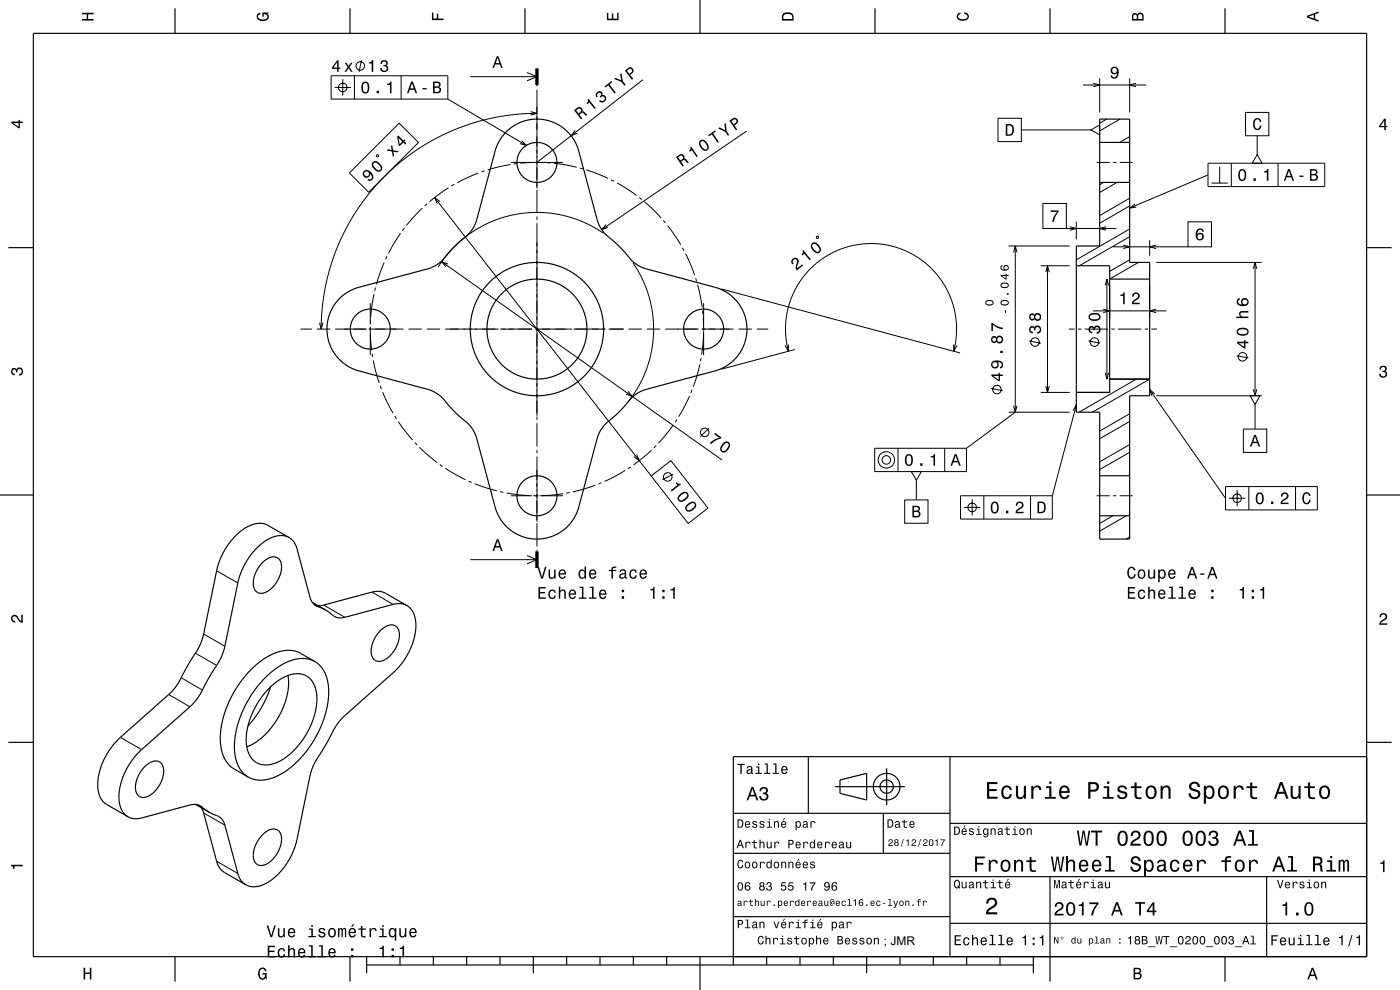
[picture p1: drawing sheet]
<svg xmlns="http://www.w3.org/2000/svg" width="420mm" height="297mm" viewBox="0 0 420 297" stroke-linecap="round" stroke-linejoin="round" font-family="sans-serif">
<defs><g id="words">
<text font-size="3.6" x="265.1" y="283.6">; JMR</text>
</g></defs>
<g fill="none" stroke="#000" stroke-width=".3">
<path d="M108.4 18l-.7 3.5M99.3 22.7h35.1v7h-35.1zM100.4 26.2h4.9M102.8 23.8v4.9M106.3 22.7v7M119.7 37l5.8 5.7-14.9 15-5.8-5.8zM120.3 22.7v7M134.4 29.7l23.5 13.9M141.1 23h20M158.1 21.8l3 1.2-3 1.2M159.2 33.5l1.9 .5-1.9 .5M161.1 34l-7 .4-5.9 .9-5.8 1.5-6.4 2.3-5.6 2.7-5.8 3.5-5 3.7-4.4 4.1-4.2 4.6-3.8 5.2-3.1 5.2-2.8 5.9-2.2 6.1-1.5 5.8-.9 6.4-.3 6.4"/>
<path d="M161.1 25.5v.5M161.1 27v29.5M172.5 39.1l-1.2 1.6 1.9-.8M192.9 23.9l-31.8 24.8M224 39.3l-43.5 29.6M299.4 35.5h7v7h-7zM306.4 39h20.9M324.9 25.5h19M327.3 39l2.6-1.5v3zM328 25l1.9 .5-1.9 .5M329.9 23.5v10.2M332 35.7l-2.1 1.2"/>
<path d="M336 35.7l-6.1 3.6M338.9 23.5v10.2M340.8 25l-1.9 .5 1.9 .5M373.7 33.7h7v7h-7zM112.9 46.6l.5-.2 .2 .5-.5 .2zM130.4 59.3l65 83.5M134.6 56.3l-5.7 4.2M136.3 55.3l-.9 .5M143.5 51.9l-6.4 2.9M145.4 51.3l-1 .3M153.2 49.4l-6.9 1.5M153.3 48.7h6.3"/>
<path d="M155.1 49.1l-1 .1M156.5 42.2l1.4 1.4-1.9-.5M160.6 48.7h1M161.1 57v7M162.6 48.7h6.3M163.1 48.8l-7 .2M164.1 48.8l1 .1M166.1 49l6.9 1.2M174 50.4l.9 .3M175.9 51l6.5 2.5M183.3 53.9l.9 .5M185.1 54.9l5.9 3.7"/>
<path d="M191.8 59.3l.8 .6M329 48.7h3.9M331.1 54.7l-1.2 .7M333.9 48.7h1M335.1 54.7l-5.2 3M335.9 48.7h3.9M338.9 59.5l-9 5.2M338.9 41l-3 1.7M362.4 52.5l-23.5 9.9M362.4 49h35v7h-35zM363.5 54.9h4.9M365.9 50v4.9"/>
<path d="M369.4 49v7M377.2 46.4l1.5 2.6h-3zM377.2 40.7v5.7M383.4 49v7M115.3 78.7l-2.4 6.6M116.1 76.9l-.4 .9M120.1 70l-3.6 6M121.3 68.4l-.6 .8M126.7 62.5l-4.8 5.1M128.1 61.1l-.7 .7M132 60.5l-1.6-1.2 .8 1.8M132.5 78.5l84.1 59.5"/>
<path d="M134.4 79.2l-1.9-.7 1.3 1.6M161.1 65v1M161.1 67v57.7M181 70l-3.2-2-2.9-1.4-3-1.2-3.9-1-3.5-.5-3.4-.2-3.8 .2-3.2 .5-3.4 .9-3.3 1.2-3.3 1.6-3 1.9-3 2.3-2.3 2.2-2.3 2.7-2.1 3M181.8 67.4l-1.3 1.5 1.9-.7M189.8 78.8l2.8 4.7 2 5.2 1.2 5.6 .3 5.5-.7 5.7-1.4 5.3-2.3 5-3.2 4.7M193.3 60.5l5 4.9M199 66.1l.6 .8M200.3 67.7l3.9 5.8M204.7 74.3l.5 .9M205.7 76.1l2.7 6.4M244.9 71l.5-.1 .1 .5-.5 .1z"/>
<path d="M302.6 73.8h18.3M304.1 75.7l.5-1.9 .5 1.9M304.6 73.8v49.9l-14.7 10.8M312.3 79.7h8.6M312.9 61h7v7.5h-7zM314.3 79.7v38M319.9 68.5h15M321 68l1.9 .5-1.9 .6M322.9 66.5v5.3M331.8 68l-1.9 .5 1.9 .6M333.9 74h22.5M337 73.5l1.9 .5-1.9 .6"/>
<path d="M338.9 61.8l-9 5.2M338.9 77.9l-6 3.5M338.9 68.7l-16 9.2M338.9 71l-15.1 8.7M340.5 61.2l-1.6 1.2 2-.3M341.5 78.7l-8.6 5M344.9 72.1v4.6M346.8 73.5l-1.9 .5 1.9 .6M346.9 78.7h31.6M356.4 66.5h7v7.5h-7zM376.5 78.7v40M90.2 98.7h3.4"/>
<path d="M95.1 98.7h4M95.8 96.8l.6 1.9 .5-1.9M100.6 98.7h9.5M110.6 98.7h10.5M111.1 90.9v6.3M111.1 98.2v1M111.1 98.1l.4 7M111.1 96.1v1M112.2 88.2l-1 7M112.7 86.3l-.3 1M122.6 98.7h4M128.1 98.7h4"/>
<path d="M133.6 98.7h16M150.1 98.7h9.5M160.6 98.7h11M172.1 98.7h9.5M182.6 98.7h4.5M188.6 98.7h4M194.1 98.7h4M199.6 98.7h10M208.7 83.5l.3 .9M209.3 85.4l1.4 6.8M210.6 98.7h9.5M210.8 93.2l.1 1"/>
<path d="M211 95.2l.1 3.5M211.1 99.4l-.6 7M211.1 90.9v6.3M211.1 98.2v1M216.4 86.7l71.6 19.2M221.6 98.7h4M227.1 98.7h3.4M313.7 81.7l.6-2 .5 2M320.7 98.7h1.7M323.4 98.7h1M325.4 98.7h7M327.9 93.3h22"/>
<path d="M331 92.7l1.9 .6-1.9 .5M331.6 85.7l.5-2 .5 2M332.1 83.7v30M332.9 85.7v9.6M333.4 98.7h1M335.4 98.7h7M343.4 98.7h1M344.9 85.7v9.6M344.9 83.7h.1M345.4 98.7h1.7M346.8 92.7l-1.9 .6 1.9 .5M376 80.7l.5-2 .5 2"/>
<path d="M111.1 100.2v6.3M111.6 106.1l.2 1M112 108.1l1.8 6.8M114.1 115.8l.3 .9M114.8 117.7l3.1 6.2M188.4 117.4l1.3 1.5-1.9-.7M206.9 118.8l-3.3 6.2M207.6 117l-.3 .9M210 109.3l-2 6.7M210.3 107.3l-.1 1M211.1 100.2v6.3M236.5 103.4v2l-1-1.8"/>
<path d="M236.5 105.4l-.6-2.8-.2-3v-3l.4-2.7 .7-2.9 1-2.6 1.4-2.6 1.6-2.5 2-2.3 2.2-2.1 2.4-1.7 2.6-1.5 2.5-1.1 2.9-.8 2.7-.5 3-.2 2.7 .1 3 .5 2.9 .8 2.8 1.1 2.6 1.5 2.4 1.7 2 1.9 2 2.2 1.9 2.7 1.2 2.4 1.1 2.6 .7 2.9 .5 2.9 .1 3-.3 3.3-.6 2.7M238.5 104.9l-22.1 5.9M286.1 103.4v2l1-1.8M297.3 116.5l3.5 .7M308.8 102.3l3.5 .7M312.3 117.7h8.6M313.7 115.8l.6 1.9 .5-1.9M326.6 102.3l3.5 .7M331.6 111.8l.5 1.9 .5-1.9M340.9 113.7l-17.2 10M344.9 116.9l22.8 32.6M344.9 113.7l-17.2 10"/>
<path d="M346.4 118.2l-1.5-1.3 .7 1.9M346.9 118.7h31.6M371 106.7l3.5 .7M375 118.7h3l-1.5 2.6zM376 116.8l.5 1.9 .5-1.9M118.4 124.8l.5 .8M119.5 126.5l4.3 5.5M124.4 132.8l.7 .7M125.8 134.2l5.3 4.6M131.9 139.4l.9 .5M161.1 125v1M161.1 127v7"/>
<path d="M161.1 135v1M161.1 137v19.5M191 136.3l.8 1.9-1.6-1.2M195.4 135.1l-5.4 4.4M196.9 133.6l-.7 .8M202 127.5l-4.4 5.4M203.1 125.8l-.6 .9M212.7 128.5l-2.6 2.4M262.4 134.5h27.5v7h-27.5zM269.4 134.5v7M283.4 134.5v7M302.6 123.7h18.3"/>
<path d="M304.1 121.7l.5 2 .5-2M321.9 123.2l1-1.7v2M322.9 121.5l-7.2 27.2M338.9 135.7l-9 5.2M338.9 126.4l-9 5.2M338.9 133.4l-9 5.2M338.9 124.1l-9 5.2M373 128.7h7v7h-7zM376.5 121.3v7.4M133.6 140.5l6.1 3.4M140.6 144.3l.9 .4M142.4 145.1l6.7 2.2"/>
<path d="M150.1 147.5l.9 .2M152 147.9l7 .8M153.3 148.7h6.3M160 148.7h1M160.6 148.7h1M161.1 157v7M162.6 148.7h6.3M168.9 148.1l-6.9 .6M170.9 147.8l-1 .1M178.6 145.6l-6.7 1.9M180.4 144.8l-.9 .4M187.5 141.2l-6.1 3.2"/>
<path d="M189.2 140.1l-.8 .5M195.4 142.8l5.9-4.6 11.1 14.2-5.9 4.7zM201.9 142.3l-3.2 1.6M271.4 150h7v7h-7zM273.4 141.5h3l-1.5 2.6zM274.9 144.1v5.9M288.2 148.7h27.5v7h-27.5zM289.2 152.2h4.9M291.7 149.8v4.9M295.2 148.7v7M309.2 148.7v7M329 148.7h3.9"/>
<path d="M333.9 148.7h1M333.9 154.7l-4 2.3M335.9 148.7h3.9M337.9 154.7l-8 4.6M338.9 142.6l-.2 .1M367.7 146h27.5v7h-27.5zM368.7 149.5h4.9M371.2 147v4.9M374.7 146v7M388.7 146v7M65 171.2l6.3 3.7M111.6 177.6l6.4 3.7"/>
<path d="M141.1 167.9h20M158.1 166.7l3 1.2-3 1.2M161.1 165v.4M338.9 161.1l-1.1 .6M58.6 196l6.4 3.6M61.1 190.2l6.4 3.7M94.2 181.3l1.3 .7M97.1 181.5l6.4 3.7M50.6 208.4l6.4 3.6M54.4 203.3l6.3 3.7M36.1 221.2l6.4 3.7M59.5 241.5l1.2 .7"/>
<path d="M61.1 243.9l6.4 3.7M65 258.4l6.3 3.6"/>
<circle cx="108.1" cy="19.8" r="1.28"/>
<circle cx="102.8" cy="26.2" r="1.28"/>
<circle cx="299.1" cy="116.9" r="1.28"/>
<circle cx="310.5" cy="102.6" r="1.28"/>
<circle cx="328.3" cy="102.6" r="1.28"/>
<circle cx="372.8" cy="107" r="1.28"/>
<circle cx="211.4" cy="129.7" r="1.28"/>
<circle cx="265.9" cy="138" r="2.46"/>
<circle cx="265.9" cy="138" r="1.28"/>
<circle cx="200.3" cy="143.1" r="1.28"/>
<circle cx="291.7" cy="152.2" r="1.28"/>
<circle cx="371.2" cy="149.5" r="1.28"/>
</g>
<g fill="none" stroke="#000" stroke-width=".35">
<path d="M10 10h400v277h-400zM52.5 2.5v7.5M105 2.5v7.5M157.5 2.5v7.5M210 0v10M262.5 2.5v7.5M315 2.5v7.5M367.5 2.5v7.5M329.9 35.7h9v43h6v40h-6v43h-9v-38h-7v-49.9h7zM329.9 42.7h9M329.9 54.7h9M2.5 74.3h7.5"/>
<path d="M322.9 79.7h10v38h-10M410 74.3h7.5M101.8 89.7l2.1-1.8 2.6-1.3 22.2-6.1 1.8-.8 1.8-1.3 4.2-4.6 4.1-3.7 1.7-2.4 .7-1.8 5.6-20.8 .7-1.9 1.1-1.9 2.2-2.4 2.9-1.9 3.1-1 3.5-.2 3.2 .6 2.7 1.3 2.5 2.1 1.9 2.6 1.2 2.7 5.7 21.2 1 2.3 1.4 1.8 4 3.4 4 4.5 2.4 1.7 1.9 .7 21 5.6 1.8 .8 1.7 1 2.6 2.3 1.7 2.8 1.1 3.3 .1 3.2-.6 3.2-1.4 2.9-2.1 2.5-2.4 1.8-2.8 1.1-21.2 5.7-2.1 .9-1.8 1.4-3.8 4.3-4.4 4-1.7 2.5-6.1 22.4-.7 1.8-1.2 2-2.3 2.5-2.8 1.8-3.3 1-3.2 .2-3-.6-2.7-1.2-2.4-1.8-1.9-2.4-1.5-3.4-6.2-22.3-1.6-2.5-4.7-4.2-3.6-4.1-1.8-1.4-2-.9-22.2-6-3.1-1.7-2.5-2.4-1.2-1.9-1-2.3-.5-2.1-.1-2.3 .3-2.5 .7-2.1 1.2-2.2zM332.9 83.7h12M332.9 113.7h12M0 148.5h10M329.9 142.7h9M329.9 154.7h9M410 148.5h10M78.8 168.7a3.5 3.5 0 0 1 4.9-1 6.2 6.2 0 0 1-.8 7.1l-1.1 1.4a3.8 3.8 0 0 1-4.9 1.3 5.5 5.5 0 0 1 .2-6.4zM86.7 161.3l1.4 1.2 .8 1.7 4.5 16 1.2 1.4 3.1 1.4M86.7 161.3l-1.2-.5-1.4-.1-1.6 .2-1.6 .6-3.1 2.2-2.9 3.3-1.9 3.2-1.3 3.4-4.3 20.5-.6 2-1 2.3-3.1 4.8-2.5 4.9-1.3 1.8-1.6 1.8-15.7 14-1.7 2-1.5 2.3-2 4.5-.5 2.2-.2 2.1 .1 2.2 .5 1.7 1 1.4 1.1 .9"/>
<path d="M86.7 161.3l-6.9-4-1.6-.3-1.6 .1-2.6 1.1-2.4 1.7-2.3 2.4-2 2.9-1.3 2.6-.8 2.3-4.2 20.5-.7 2.3-1 2-2.9 4.7-2.7 5-1.5 2-1.6 1.8-15.5 13.8-2.7 3.4-2 4.3-.8 2.7-.3 2.6 .2 2.3 .7 1.9 1.6 1.8 6.6 3.8M93.7 180.7l4 2.3M94.5 198.5l1.7 1.4 1.3 1.9 .8 2.5 .3 3.2-.3 3.4-.6 3.2-1.4 3.8-1.8 3.6-2.2 3.3-2.5 3-2.7 2.5-2.6 1.8-2.8 1.3-2.6 .6-2.3-.1-2.3-.8M94.5 198.5l-2.1-.8-2.5-.1-2.7 .6-2.6 1.2-2.6 1.8-2.7 2.4-2.5 2.9-2.2 3.3-1.8 3.6-1.4 3.6-.8 3.6-.3 3.4 .4 3.3 .8 2.4 1.2 2 1.8 1.4M94.5 198.5l-4.5-2.6-1.7-.6-2.8-.2-2.7 .7-3.1 1.6-3.5 2.6-3.1 3.3-2.9 4.3-2.1 4.3-1.3 4-.7 4.4 .2 3.8 .9 3 1.4 2.2 1.4 1.3 4.5 2.5M114.2 189.1a3.5 3.5 0 0 1 4.8-1 6.1 6.1 0 0 1-.7 7l-1.2 1.5a3.8 3.8 0 0 1-4.8 1.3 5.5 5.5 0 0 1 .1-6.4zM122.1 181.7l-1.7-.6-1.9 .1-16.2 4.2-1.9-.4-2.7-2M122.1 181.7l-6.6-3.8-2.2-.5-1.7 .2-14.6 3.9-1.6 .2M122.1 181.7l1 .8 .9 1.2 .5 1.5 .2 1.6-.3 3.9-1.4 4.3-2 3.4-2.2 2.6-16.8 15.2-1.6 2.2-2.9 5.5-2.7 4.2-1 2-.7 2.3-4.3 20.5-.9 2.7-1.3 2.5-1.3 2-1.8 2.1-1.7 1.5-1.7 1.2-1.8 .8-1.5 .3h-1.6l-1.5-.6M80.7 206.5l2.7-2.3 2.7-1.4 2.5-.7 2.3 .2 1.9 1.1 1.4 1.9 .7 2.3 .1 3-.5 3.5-1.2 3.4-1.7 3.3-2 2.8-2.5 2.6-2.8 2-2.6 1-2.3 .3-2.4-.7-1.8-1.7-1.1-2.6-.2-3.3 .6-3.7 1.4-3.9 2.2-3.9zM81.2 206.1l-1.3 3.3-1.6 3-1.9 3-2 2.4M86.4 202.6l.2 3.1-.5 3-1.2 3.7-1.4 2.9-2.1 3-2.5 2.7-2.4 1.8-2.5 1.3"/>
<path d="M2.5 222.7h7.5M43.5 229.9a3.5 3.5 0 0 1 4.8-1 6.1 6.1 0 0 1-.7 7l-1.2 1.5a3.8 3.8 0 0 1-4.8 1.3 5.5 5.5 0 0 1 .1-6.4zM242.5 227v17M250.5 236h21M252 234l8-2v8l-8-2zM266 230.5v11M285 227v60M410 222.7h7.5M410 227h-190v62.5M58.7 241.3l4 2.4M60.4 242.3l.6 1.2 4 15 .7 1.6 1.5 1.6 6.5 3.7M62.7 243.7l3 1.3 1.4 1.6 4.5 16.1 .9 1.7 1.2 1"/>
<path d="M62.7 243.7l-2.8-2-1.8-.4-16.2 4.2-1.9 .1-1.6-.6M78.8 250.4a3.6 3.6 0 0 1 4.8-1.1 6.1 6.1 0 0 1-.6 7l-1.2 1.5a3.7 3.7 0 0 1-4.9 1.3 5.8 5.8 0 0 1 .4-6.8zM220 244h65M220 256h65M265 244v12M285 247h125M220 275h65M285 277h125M285 263h125M315 263v31.5M380 263v24M52.5 287v7.5"/>
<path d="M105 287v7.5M110 289.5h200M110 287v5M120 287v2.5M130 287v2.5M140 287v2.5M150 287v2.5M160 287v5M170 287v2.5M180 287v2.5M190 287v2.5M200 287v2.5"/>
<path d="M210 287v10M230 287v2.5M240 287v2.5M250 287v2.5M260 287v5M270 287v2.5M280 287v2.5M290 287v2.5M300 287v2.5M310 287v5M367.5 287v7.5"/>
<circle cx="161.1" cy="48.7" r="6"/>
<circle cx="111.1" cy="98.7" r="6"/>
<circle cx="161.1" cy="98.7" r="20"/>
<circle cx="161.1" cy="98.7" r="15"/>
<circle cx="211.1" cy="98.7" r="6"/>
<circle cx="161.1" cy="148.7" r="6"/>
<circle cx="266" cy="236" r="4"/>
<circle cx="266" cy="236" r="2"/>
</g>
<path d="M161.1 20.5v5M161.1 165.4v5" fill="none" stroke="#000" stroke-width="1" stroke-linecap="butt"/>
<g fill="#000">
<path d="M24.6 3.8h3.5v.5h-1.7v1.4h1.7v.5h-3.5v-.5h1.4v-1.4h-1.4z" fill-rule="evenodd"/>
<path d="M77.3 4.2l.8-.4v.5l-.3 .1a.68 .68 0 0 0-.4 .6 .68 .68 0 0 0 .4 .6 1.68 1.68 0 0 0 2.4-.6 .93 .93 0 0 0-1.1-.8v.8h-.4v-1.3h1.9v.3l-.5 .1 .4 .4a1.19 1.19 0 0 1-.9 1.7 1.9 1.9 0 0 1-2.6-1.3z" fill-rule="evenodd"/>
<path d="M129.6 3.8h.4v1.8h1.1v-1.5h.4v1.5h1.6v.4h-3.5z" fill-rule="evenodd"/>
<path d="M182.1 3.9h.4v1.7h1.1v-1.6h.4v1.6h1.2v-1.8h.4v2.3h-3.5z" fill-rule="evenodd"/>
<path d="M235 4a2.21 2.21 0 0 0-.4 2.2h3.5v-1.2a1.92 1.92 0 0 0-3.1-1zM235.3 4.4l.4-.2a1.44 1.44 0 0 1 2 .8v.7h-2.7l.1-1z" fill-rule="evenodd"/>
<path d="M287.3 4.2l.8-.4v.4l-.3 .1a.66 .66 0 0 0-.4 .6 .66 .66 0 0 0 .4 .6 1.69 1.69 0 0 0 2.5-.5 .9 .9 0 0 0-1-.8v-.5a1.24 1.24 0 0 1 1.4 1.1 1.24 1.24 0 0 1-1.1 1.4 1.93 1.93 0 0 1-2.6-1.2z" fill-rule="evenodd"/>
<path d="M339.8 4.2l-.2 2h3.5v-1.4a.98 .98 0 0 0-.7-1 .98 .98 0 0 0-1.2 .6 .84 .84 0 0 0-1.4-.2zM340.1 4.5l.4-.1 .4 .1 .1 1.2h-1zM341.6 4.4l.4-.2a.58 .58 0 0 1 .7 .7v.8h-1.2z" fill-rule="evenodd"/>
<path d="M392.1 4.7v.6l3.5 1.2v-.4l-1-.4v-1.4l1-.4v-.4zM392.6 5l1.5-.5v1z" fill-rule="evenodd"/>
<path d="M3.4 36.5v.4l2.1 1.6h.5v-1.6h.8v-.4h-.8v-.5h-.4v.5zM4 36.9h1.6v1.1z" fill-rule="evenodd"/>
<path d="M101.1 18.1l-1.5 2.1v.5h1.5v.8h.5v-.8h.5v-.4h-.5v-2.2zM101.1 18.7v1.6h-1.1zM103.4 18.8l.9 1.3-1 1.4h.6l.7-1 .7 1h.5l-1-1.4 1-1.3h-.6l-.6 1-.7-1z" fill-rule="evenodd"/>
<path d="M108.7 24.9a2.02 2.02 0 0 0 .9 3.2 2.03 2.03 0 0 0 .9-3.2 1.11 1.11 0 0 0-1.8 0zM109.3 25h.6a2.38 2.38 0 0 1 0 2.6h-.6a2.37 2.37 0 0 1 0-2.6zM113 27.2v.8h.7v-.8zM116.2 25.1v.4h.8v2.5h.4v-3.5h-.3a.78 .78 0 0 1-.9 .6z" fill-rule="evenodd"/>
<path d="M110.7 18.7v.3h.8v2.5h.5v-3.5h-.4a.77 .77 0 0 1-.9 .7zM114.4 18.3l-.3 .9h.5a.62 .62 0 0 1 .3-.8 .62 .62 0 0 1 .8 .3 .62 .62 0 0 1-.2 .8h-.5v.4a.74 .74 0 0 1 1 .6 .74 .74 0 0 1-.8 .9 .74 .74 0 0 1-.7-1h-.4a1.18 1.18 0 0 0 1.5 1.2 1.18 1.18 0 0 0 .6-1.8l-.3-.1a1.01 1.01 0 0 0 .1-1.6 1.01 1.01 0 0 0-1.6 .2z" fill-rule="evenodd"/>
<path d="M123.4 24.5l-1.3 3.5h.4l.4-1.1h1.4l.4 1.1h.4l-1.2-3.5zM123.6 25l.5 1.5h-1zM126.7 26.4v.4h1.3v-.4zM129.9 24.5v3.5h1.3a.98 .98 0 0 0 1.1-.8 .98 .98 0 0 0-.6-1.1 .86 .86 0 0 0 .4-1.1 .86 .86 0 0 0-.9-.5zM130.4 24.9h.7a.53 .53 0 0 1 .6 .5 .53 .53 0 0 1-.6 .5h-.7zM130.4 26.4h.7a.61 .61 0 0 1 .8 .5 .61 .61 0 0 1-.7 .7h-.8z" fill-rule="evenodd"/>
<path d="M149 16.9l-1.3 3.5h.5l.4-1h1.4l.3 1h.5l-1.3-3.5zM149.3 17.4l.5 1.5h-1.1z" fill-rule="evenodd"/>
<path d="M172.2 33.1l2.2 2.7 .3-.3-.9-1.1 .4-.3 .7-.2 .9 .8 .4-.3-1.1-1h-.4a.97 .97 0 0 0-.4-1.1 .97 .97 0 0 0-1.2 .1zM172.8 33.1l.5-.3a.6 .6 0 0 1 .9 0 .6 .6 0 0 1-.2 .9l-.5 .3z" fill-rule="evenodd"/>
<path d="M176.3 29.9a.77 .77 0 0 1-.3 1.1l.2 .3 .6-.5 1.6 1.9 .3-.3-2.2-2.7zM179.1 27.6a1.05 1.05 0 0 0-.1 1.6l.3-.2a.62 .62 0 0 1-.2-.9 .62 .62 0 0 1 .8-.2 .62 .62 0 0 1 .3 .7l-.3 .4 .2 .3a.72 .72 0 0 1 1-.3 .72 .72 0 0 1 .2 1.1 .72 .72 0 0 1-1 .1l-.2-.2-.4 .3a1.18 1.18 0 0 0 1.9 0 1.18 1.18 0 0 0-.6-1.8h-.3a.9 .9 0 0 0-.4-1.1 .9 .9 0 0 0-1.2 .2z" fill-rule="evenodd"/>
<path d="M181.4 25.9l.2 .4 .9-.7 1.9 2.4 .3-.3-1.9-2.4 .9-.6-.3-.4zM184.2 23.7l2.3 .9 .8 1.1 .4-.3-.9-1.1-.3-2.4-.5 .4 .4 1.8-1.7-.8zM187.4 21.2l2.2 2.7 .4-.3-.9-1.1a1.34 1.34 0 0 0 .8-1.9 .92 .92 0 0 0-1.5-.2zM188.1 21.2l.5-.4a.6 .6 0 0 1 .9 .1 .6 .6 0 0 1-.2 .9l-.5 .3z" fill-rule="evenodd"/>
<path d="M301.7 37.2v3.5h1.2a1.92 1.92 0 0 0 1-3 2.19 2.19 0 0 0-2.2-.5zM302.2 37.6a1.37 1.37 0 0 1 1.6 1.1 1.37 1.37 0 0 1-.9 1.6h-.7z" fill-rule="evenodd"/>
<path d="M333.5 20.3a1.15 1.15 0 0 0 0 1.7 1.15 1.15 0 0 0 1.6-.1 1.02 1.02 0 0 1-.8 1.3l-.5-.1-.1-.5h-.5a1.23 1.23 0 0 0 1.5 1 1.23 1.23 0 0 0 .9-1.5 1.41 1.41 0 0 0-.4-1.7 1.41 1.41 0 0 0-1.7-.1zM333.7 21.1a.74 .74 0 0 1 1.4 0 .74 .74 0 0 1-1.4 0z" fill-rule="evenodd"/>
<path d="M376.3 35.9a1.19 1.19 0 0 1 1.3-.5 1.19 1.19 0 0 1 .8 1.1h-.5l-.1-.3a.66 .66 0 0 0-.6-.4 .66 .66 0 0 0-.6 .4l-.2 .4a1.58 1.58 0 0 0 .8 2.1 .89 .89 0 0 0 .8-1h.5a1.24 1.24 0 0 1-1.1 1.4 1.24 1.24 0 0 1-1.4-1.1v-1.6z" fill-rule="evenodd"/>
<path d="M415.3 35.6l-1.6 2.1v.5h1.6v.8h.4v-.8h.5v-.4h-.5v-2.2zM415.3 36.2v1.6h-1.1z" fill-rule="evenodd"/>
<path d="M109.1 51.3a1.15 1.15 0 0 0 .3 1.9 1.15 1.15 0 0 0 1.7-1 1.02 1.02 0 0 1 .3 1.4l-.4 .3-.5-.2-.3 .3a1.23 1.23 0 0 0 1.7-.4 1.23 1.23 0 0 0-.4-1.7 1.64 1.64 0 0 0-2.4-.6zM109.3 52.1a.74 .74 0 0 1 1.4 0 .74 .74 0 0 1-1.4 0zM111.8 48.6a2.01 2.01 0 0 0 2.1 2.9 1.14 1.14 0 0 0 .6-1.8l-.5-.6a1.51 1.51 0 0 0-2.2-.5zM112.1 48.9l.3-.1a2.37 2.37 0 0 1 1.9 1.8l-.5 .5a2.37 2.37 0 0 1-1.9-1.9z" fill-rule="evenodd"/>
<path d="M117.7 43.5l-.4 .3 .2 1.2-1.1-.2-.4 .3 1.5 .3 .4 1.7 .3-.4-.2-1.2 1.2 .2 .4-.3-1.7-.4zM119.5 40.6l-.3 .4 .4 2.5 .3 .4 1.1-1.1 .6 .6 .3-.3-.6-.7 .3-.3-.2-.3-.4 .4zM119.6 41.4l1.1 1.1-.8 .8z" fill-rule="evenodd"/>
<path d="M202.8 47.1l2 2.9 .4-.3-.9-1.2 1-.5 1 1 .4-.3-1.1-1.1h-.3a.97 .97 0 0 0-.3-1.2 .97 .97 0 0 0-1.2 0zM203.4 47.2l.5-.3a.6 .6 0 0 1 .9 .1 .6 .6 0 0 1-.3 .8l-.4 .3z" fill-rule="evenodd"/>
<path d="M207.1 44.2a.77 .77 0 0 1-.4 1l.2 .3 .7-.4 1.4 2 .3-.2-1.9-2.9zM210.1 42.1a2.02 2.02 0 0 0 1.6 3.2 1.14 1.14 0 0 0 .9-1.7l-.4-.7a1.51 1.51 0 0 0-2.1-.8zM210.4 42.4l.3-.1a2.38 2.38 0 0 1 1.5 2.2l-.6 .3a2.38 2.38 0 0 1-1.4-2.1z" fill-rule="evenodd"/>
<path d="M212.4 40.6l.3 .3 .9-.6 1.7 2.5 .4-.2-1.8-2.6 .9-.6-.2-.3zM215.4 38.5l2.2 1.1 .8 1.1 .4-.2-.8-1.2-.2-2.4-.5 .3 .2 1.9-1.6-.9zM218.8 36.2l2 2.9 .4-.2-.9-1.3a1.34 1.34 0 0 0 .9-1.8 .93 .93 0 0 0-1.4-.3zM219.4 36.3l.5-.3a.6 .6 0 0 1 1 .1 .6 .6 0 0 1-.3 .8l-.5 .4z" fill-rule="evenodd"/>
<path d="M371.8 51.2a2.02 2.02 0 0 0 .9 3.1 2.03 2.03 0 0 0 .9-3.1 1.11 1.11 0 0 0-1.8 0zM372.3 51.2h.7a2.38 2.38 0 0 1 0 2.6h-.7a2.37 2.37 0 0 1 0-2.6zM376.1 53.5v.7h.7v-.7zM379.2 51.4v.3h.9v2.5h.4v-3.5h-.3a.78 .78 0 0 1-1 .7z" fill-rule="evenodd"/>
<path d="M386.4 50.7l-1.3 3.5h.5l.4-1h1.4l.3 1h.5l-1.3-3.5zM386.7 51.2l.5 1.6h-1.1zM389.8 52.7v.4h1.2v-.4zM393 50.7v3.5h1.3a.98 .98 0 0 0 1.1-.7 .98 .98 0 0 0-.6-1.2 .86 .86 0 0 0 .4-1 .86 .86 0 0 0-1-.6zM393.5 51.1h.7a.53 .53 0 0 1 .6 .6 .53 .53 0 0 1-.7 .5h-.6zM393.5 52.6h.7a.61 .61 0 0 1 .7 .6 .61 .61 0 0 1-.7 .6h-.7z" fill-rule="evenodd"/>
<path d="M315.2 63.1h2.4v.4a5.3 5.3 0 0 0-1.4 3h-.5a5.2 5.2 0 0 1 1.4-2.9h-1.9z" fill-rule="evenodd"/>
<path d="M359.3 68.8a2.39 2.39 0 0 0 .1 3.2 1.16 1.16 0 0 0 1.6-.3 1.16 1.16 0 0 0-.2-1.5 1.16 1.16 0 0 0-1.6 0 1.03 1.03 0 0 1 .8-1.3l.5 .2 .2 .4h.4a1.12 1.12 0 0 0-.7-.9 1.12 1.12 0 0 0-1.1 .2zM359.2 71a.75 .75 0 0 1 1.5 0 .75 .75 0 0 1-1.5 0z" fill-rule="evenodd"/>
<path d="M237.8 77.6a1.11 1.11 0 0 0-.1 1.7l.4-.3a.7 .7 0 0 1-.2-.9 .7 .7 0 0 1 1-.2 .7 .7 0 0 1 .2 1l-.2 .3a1.64 1.64 0 0 0 .2 1.9l1.8-1.5-.2-.3-1.5 1.2 .1-1.2a1.15 1.15 0 0 0 .1-1.5 1.15 1.15 0 0 0-1.6-.2zM240.7 75.3a.77 .77 0 0 1-.3 1.1l.3 .2 .6-.5 1.6 2 .3-.3-2.2-2.8zM243.6 72.9a2.01 2.01 0 0 0 1.8 3.1 1.13 1.13 0 0 0 .7-1.8l-.4-.6a1.51 1.51 0 0 0-2.1-.7zM243.9 73.3l.3-.2a2.38 2.38 0 0 1 1.6 2l-.5 .5a2.37 2.37 0 0 1-1.6-2.1z" fill-rule="evenodd"/>
<path d="M295.9 90.2a.79 .79 0 0 0-.3 .8 .79 .79 0 0 0 .7 .6 1.33 1.33 0 0 0 1.8-.8 1.42 1.42 0 0 0-2.2-.6zM295.9 90.6l.5-.3 1.2 .1a.44 .44 0 0 1 0 .8h-1.5z" fill-rule="evenodd"/>
<path d="M301.5 93v.9h.3v-.9zM300.4 90.2a.79 .79 0 0 0-.3 .8 .79 .79 0 0 0 .7 .6 1.33 1.33 0 0 0 1.9-.8 1.42 1.42 0 0 0-2.3-.6zM300.5 90.6l.5-.3 1.1 .1a.44 .44 0 0 1 0 .8h-1.4zM302.1 88v.5h.5v-.5zM300.4 85a.79 .79 0 0 0-.3 .8 .79 .79 0 0 0 .7 .6 1.33 1.33 0 0 0 1.9-.8 1.42 1.42 0 0 0-2.3-.6zM300.5 85.4l.5-.3 1.1 .1a.45 .45 0 0 1 0 .8h-1.4zM300.2 82.5v.3l1.5 1.1h.3v-1.1h.6v-.3h-.6v-.4h-.3v.4zM300.6 82.8h1.1v.8zM300.3 79.7a1.19 1.19 0 0 0 1 1.6 1.19 1.19 0 0 0 1.3-1.3 .8 .8 0 0 0-1.2-.4 .8 .8 0 0 0-.1 1.3 .72 .72 0 0 1-.9-.6l.4-.8zM301.3 80.4a.55 .55 0 0 1 1.1 0 .55 .55 0 0 1-1.1 0z" fill-rule="evenodd"/>
<path d="M336.1 88.4v.4h.8v2.5h.5v-3.6h-.3a.77 .77 0 0 1-1 .7zM339.9 88.1l-.3 .9h.5a.7 .7 0 0 1 .5-.8 .7 .7 0 0 1 .8 .5 .7 .7 0 0 1-.4 .8l-.3 .2a1.63 1.63 0 0 0-1.2 1.6h2.4v-.5h-1.9l.9-.8a1.17 1.17 0 0 0 .9-1.6 1.17 1.17 0 0 0-1.9-.3z" fill-rule="evenodd"/>
<path d="M372.1 93.4a.91 .91 0 0 0 .1 1.6h-1.3v.4h3.6v-.4h-1.6a.63 .63 0 0 1-.8-.6 .63 .63 0 0 1 .7-.6h1.7v-.5zM371.2 89.7a1.44 1.44 0 0 0 .2 1.7 1.44 1.44 0 0 0 1.6 .5 1.26 1.26 0 0 0 1.6-1 1.26 1.26 0 0 0-1.2-1.5 1.11 1.11 0 0 0-1 .7 1.11 1.11 0 0 0 .3 1.3 1.02 1.02 0 0 1-1.3-.9l.1-.4 .5-.2v-.5zM372.7 90.6a.75 .75 0 0 1 1.5 0 .75 .75 0 0 1-1.5 0z" fill-rule="evenodd"/>
<path d="M3.6 110.6a.86 .86 0 0 1 1.4 .2 1.18 1.18 0 0 1 2 .3 1.18 1.18 0 0 1-1.3 1.6v-.5a.72 .72 0 0 0 .9-.6 .72 .72 0 0 0-.8-.8 .72 .72 0 0 0-.6 .9h-.4a.62 .62 0 0 0-.4-.8 .62 .62 0 0 0-.8 .5 .62 .62 0 0 0 .5 .7h.4l-.1 .5a1.17 1.17 0 0 1-1-.7 1.17 1.17 0 0 1 .2-1.3z" fill-rule="evenodd"/>
<path d="M297.4 112.3v.5l2.1 1.5h.5v-1.5h.8v-.5h-.8v-.5h-.4v.5zM298 112.8h1.6v1.1zM297.7 108.4a1.17 1.17 0 0 0-.2 1.7 1.17 1.17 0 0 0 1.6 .2 1.17 1.17 0 0 0 .2-1.7 1.02 1.02 0 0 1 1.2 .8l-.1 .5-.4 .2v.4a1.23 1.23 0 0 0 .9-1.4 1.23 1.23 0 0 0-1.5-1l-1.1 .1zM297.7 109.3a.75 .75 0 0 1 1.5 0 .75 .75 0 0 1-1.5 0zM300.1 105.2v.7h.7v-.7zM297.6 101.1a1 1 0 0 0-.1 1.5 1 1 0 0 0 1.5-.1 1.09 1.09 0 0 0 1.6 .2 1.09 1.09 0 0 0 0-1.7 1.09 1.09 0 0 0-1.6 .2l-.8-.4zM299.2 101.9a.71 .71 0 0 1 1.4 0 .71 .71 0 0 1-1.4 0zM297.7 101.9a.6 .6 0 0 1 1.2 0 .6 .6 0 0 1-1.2 0zM297.4 96.9v2.4h.5v-1.9a5.2 5.2 0 0 0 2.9 1.4v-.5a5.2 5.2 0 0 1-3-1.4z" fill-rule="evenodd"/>
<path d="M309 98.1a1.17 1.17 0 0 0-.2 1.2 1.17 1.17 0 0 0 1.1 .7v-.4a.62 .62 0 0 1-.8-.4 .62 .62 0 0 1 .3-.8 .62 .62 0 0 1 .8 .2v.5h.4a.74 .74 0 0 1 .7-.9 .74 .74 0 0 1 .8 .7 .74 .74 0 0 1-.9 .7v.5a1.18 1.18 0 0 0 1.2-1.5 1.18 1.18 0 0 0-1.9-.6l-.1 .2a.86 .86 0 0 0-1.4-.1zM309 94.3a1 1 0 0 0-.1 1.5 1 1 0 0 0 1.5-.1 1.09 1.09 0 0 0 1.6 .2 1.09 1.09 0 0 0 0-1.6 1.09 1.09 0 0 0-1.6 .1l-.8-.4zM310.6 95.1a.71 .71 0 0 1 1.4 0 .71 .71 0 0 1-1.4 0zM309.1 95.1a.6 .6 0 0 1 1.2 0 .6 .6 0 0 1-1.2 0z" fill-rule="evenodd"/>
<path d="M326.8 98.1a1.17 1.17 0 0 0-.2 1.2 1.17 1.17 0 0 0 1.1 .7v-.4a.62 .62 0 0 1-.8-.4 .62 .62 0 0 1 .3-.8 .62 .62 0 0 1 .8 .2l.1 .5h.4a.74 .74 0 0 1 .6-.9 .74 .74 0 0 1 .8 .7 .74 .74 0 0 1-.9 .7v.5a1.18 1.18 0 0 0 1.2-1.5 1.18 1.18 0 0 0-1.9-.6l-.1 .2a.86 .86 0 0 0-1.4-.1zM327 94.2a1.13 1.13 0 0 0-.4 1.2 1.13 1.13 0 0 0 1 .8 1.9 1.9 0 0 0 2.6-1.1 2.03 2.03 0 0 0-3.2-.9zM327.1 94.7a2.38 2.38 0 0 1 2.6 0v.7a2.37 2.37 0 0 1-2.6 0z" fill-rule="evenodd"/>
<path d="M371.1 102.5v.5l2.1 1.5h.4v-1.5h.9v-.5h-.9v-.5h-.4v.5zM371.7 103h1.5v1.1zM371.4 98.6a1.13 1.13 0 0 0-.4 1.2 1.13 1.13 0 0 0 1 .9 1.9 1.9 0 0 0 2.6-1.2 2.03 2.03 0 0 0-3.2-.9zM371.5 99.2a2.37 2.37 0 0 1 2.6 0v.7a2.38 2.38 0 0 1-2.6 0z" fill-rule="evenodd"/>
<path d="M414.1 110a1.01 1.01 0 0 1 1.5-.2 1.01 1.01 0 0 1 0 1.6 1.12 1.12 0 0 1 .4 1.5 1.12 1.12 0 0 1-1.6 .3l-.6-.5-.1-.6h.5a.72 .72 0 0 0 .7 .9 .72 .72 0 0 0 .7-.8 .72 .72 0 0 0-.9-.6v-.4a.62 .62 0 0 0 .8-.4 .62 .62 0 0 0-.5-.8 .62 .62 0 0 0-.7 .5v.4h-.5z" fill-rule="evenodd"/>
<path d="M214.5 129.9l-.2 .3 1.5 1.1a5.2 5.2 0 0 0-2.9 1.6l.4 .3a5.3 5.3 0 0 1 2.9-1.6l.3-.3zM217.1 132.8a1.9 1.9 0 0 0-.6 2.8 2.03 2.03 0 0 0 2.6-2.1 1.13 1.13 0 0 0-.8-1 1.13 1.13 0 0 0-1.2 .3zM217.3 133.2l.4-.3a.63 .63 0 0 1 .6 .1 .63 .63 0 0 1 .3 .6l-.1 .4a1.61 1.61 0 0 1-1.8 1.2l-.2-.2a2.16 2.16 0 0 1 .8-1.8z" fill-rule="evenodd"/>
<path d="M271.8 136.7a2.02 2.02 0 0 0 .9 3.1 2.03 2.03 0 0 0 .9-3.1 1.1 1.1 0 0 0-1.8 0zM272.3 136.7h.7a2.37 2.37 0 0 1 0 2.6h-.7a2.38 2.38 0 0 1 0-2.6zM276.1 139v.7h.7v-.7zM279.2 136.9v.3h.9v2.5h.4v-3.5h-.3a.77 .77 0 0 1-1 .7z" fill-rule="evenodd"/>
<path d="M286.4 136.2l-1.3 3.5h.5l.4-1h1.4l.3 1h.5l-1.3-3.5zM286.7 136.7l.5 1.6h-1.1z" fill-rule="evenodd"/>
<path d="M376.3 130.5l-1.3 3.5h.4l.4-1.1h1.4l.4 1.1h.5l-1.3-3.5zM376.5 131l.6 1.5h-1.1z" fill-rule="evenodd"/>
<path d="M202.7 144.9l.5 .6-2 1.6 .3 .3 2.8-2.1-.2-.3a.78 .78 0 0 1-1.1-.3zM203.6 148.6a1.14 1.14 0 0 0-.1 1.6 1.14 1.14 0 0 0 1.5 .2l.7-.4a1.52 1.52 0 0 0 .7-2.1 1.43 1.43 0 0 0-2.2 .2zM204 148.9a1.61 1.61 0 0 1 2-.7l.2 .3a2.36 2.36 0 0 1-2.1 1.6l-.4-.5zM205.9 151.6a1.14 1.14 0 0 0-.1 1.5 1.14 1.14 0 0 0 1.5 .3l.7-.4a1.52 1.52 0 0 0 .7-2.1 1.43 1.43 0 0 0-2.2 .1zM206.3 151.8a1.61 1.61 0 0 1 2-.7l.2 .4a2.39 2.39 0 0 1-2.1 1.6l-.4-.6z" fill-rule="evenodd"/>
<path d="M273.7 151.7v3.5h1.4a.98 .98 0 0 0 1-.7 .98 .98 0 0 0-.6-1.2 .86 .86 0 0 0 .5-1 .86 .86 0 0 0-1-.6zM274.2 152.1h.7a.53 .53 0 0 1 .7 .6 .53 .53 0 0 1-.7 .5h-.7zM274.2 153.6h.8a.61 .61 0 0 1 .7 .6 .61 .61 0 0 1-.7 .6h-.8z" fill-rule="evenodd"/>
<path d="M297.5 150.9a2.02 2.02 0 0 0 .9 3.2 2.04 2.04 0 0 0 .9-3.2 1.11 1.11 0 0 0-1.8 0zM298.1 151h.7a2.38 2.38 0 0 1 0 2.6h-.7a2.38 2.38 0 0 1 0-2.6zM301.8 153.2v.8h.7v-.8zM305.1 150.8l-.4 .9h.5a.7 .7 0 0 1 .5-.8 .7 .7 0 0 1 .9 .5 .7 .7 0 0 1-.5 .8l-.3 .2a1.64 1.64 0 0 0-1.1 1.6h2.4v-.5h-1.9l.8-.7a1.17 1.17 0 0 0 1-1.7 1.17 1.17 0 0 0-1.9-.3z" fill-rule="evenodd"/>
<path d="M311.3 150.5v3.5h1.1a1.92 1.92 0 0 0 1-3.1 2.21 2.21 0 0 0-2.1-.4zM311.7 150.9a1.37 1.37 0 0 1 1.6 1 1.37 1.37 0 0 1-.9 1.7h-.7z" fill-rule="evenodd"/>
<path d="M377 148.2a2.02 2.02 0 0 0 .9 3.1 2.03 2.03 0 0 0 .9-3.1 1.11 1.11 0 0 0-1.8 0zM377.6 148.2h.7a2.38 2.38 0 0 1 0 2.6h-.7a2.37 2.37 0 0 1 0-2.6zM381.3 150.5v.7h.7v-.7zM384.6 148l-.4 1h.5a.71 .71 0 0 1 .5-.9 .71 .71 0 0 1 .9 .5 .71 .71 0 0 1-.5 .9l-.3 .2a1.63 1.63 0 0 0-1.1 1.5h2.4v-.4h-1.9l.8-.8a1.17 1.17 0 0 0 1-1.7 1.17 1.17 0 0 0-1.9-.3z" fill-rule="evenodd"/>
<path d="M391 148.1a1.19 1.19 0 0 1 1.3-.4 1.19 1.19 0 0 1 .9 1.1h-.5l-.1-.3a.66 .66 0 0 0-.6-.4 .66 .66 0 0 0-.6 .3l-.2 .5a1.59 1.59 0 0 0 .8 2 .9 .9 0 0 0 .7-1h.5a1.24 1.24 0 0 1-1 1.4 1.24 1.24 0 0 1-1.4-1v-1.6z" fill-rule="evenodd"/>
<path d="M149 161.8l-1.3 3.5h.5l.4-1h1.4l.3 1h.5l-1.3-3.5zM149.3 162.3l.5 1.5h-1.1z" fill-rule="evenodd"/>
<path d="M161.5 176.1v3.5h2.3v-.4h-1.8v-1.2h1.6v-.4h-1.6v-1h1.7v-.5zM164.8 177.2a1.45 1.45 0 0 0-.2 1.7 1.45 1.45 0 0 0 1.5 .8l.6-.6 .1-.4h-.5l-.4 .6a1.02 1.02 0 0 1-.9-1 1.02 1.02 0 0 1 .9-1l.4 .5h.5a1.09 1.09 0 0 0-.8-.9 1.09 1.09 0 0 0-1.2 .3zM167.6 176v3.6h.5v-1.5a.64 .64 0 0 1 .4-.8 .64 .64 0 0 1 .8 .3v2h.4v-1.8a.88 .88 0 0 0-.6-.9 .88 .88 0 0 0-1 .4v-1.3zM170.9 177.2a1.45 1.45 0 0 0-.3 1.6 1.45 1.45 0 0 0 1.5 .9l.7-.8h-.5l-.6 .4a.76 .76 0 0 1-.6-.9h1.7a1.16 1.16 0 0 0-.5-1.4 1.16 1.16 0 0 0-1.4 .2zM171.2 177.4l.3-.1a.67 .67 0 0 1 .6 .1 .67 .67 0 0 1 .3 .6h-1.3zM173.9 176v.4h.7v2.9h-.9v.3h2.2v-.3h-.9v-3.3zM176.9 176v.4h.7v2.9h-.9v.3h2.3v-.3h-.9v-3.3zM180 177.2a1.45 1.45 0 0 0-.2 1.6 1.45 1.45 0 0 0 1.4 .9l.7-.8h-.4l-.6 .4a.76 .76 0 0 1-.7-.9h1.7a1.16 1.16 0 0 0-.4-1.4 1.16 1.16 0 0 0-1.5 .2zM180.4 177.4l.2-.1a.67 .67 0 0 1 .7 .1 .67 .67 0 0 1 .2 .6h-1.3zM186.5 178.9v.7h.7v-.7zM186.5 176.9v.8h.7v-.8z" fill-rule="evenodd"/>
<path d="M161.2 170.1l1.2 3.5h.5l1.1-3.5h-.5l-.9 3-.9-3zM164.6 170.9v1.8a.89 .89 0 0 0 .6 .9 .89 .89 0 0 0 1.1-.4v.4h.4v-2.7h-.5v1.5a.65 .65 0 0 1-.3 .8 .65 .65 0 0 1-.9-.3v-2zM167.9 171.2a1.45 1.45 0 0 0-.3 1.6 1.45 1.45 0 0 0 1.5 .8l.6-.8h-.4l-.6 .5a.76 .76 0 0 1-.7-.9h1.8a1.17 1.17 0 0 0-.5-1.4 1.17 1.17 0 0 0-1.4 .2zM168.2 171.4l.2-.2a.67 .67 0 0 1 .7 .1 .67 .67 0 0 1 .2 .7h-1.3zM173.8 171.2a1.49 1.49 0 0 0-.2 1.5 1.49 1.49 0 0 0 1.2 .9l.6-.4v.4h.4v-3.6h-.4v1.3a.89 .89 0 0 0-1.6-.1zM174.2 171.5a.62 .62 0 0 1 .7-.3 .62 .62 0 0 1 .4 .6l.1 .4a.83 .83 0 0 1-.7 1.1 1.19 1.19 0 0 1-.5-1.8zM177 171.2a1.45 1.45 0 0 0-.3 1.6 1.45 1.45 0 0 0 1.5 .8l.7-.8h-.5l-.6 .5a.76 .76 0 0 1-.7-.9h1.8a1.17 1.17 0 0 0-.5-1.4 1.17 1.17 0 0 0-1.4 .2zM177.3 171.4l.2-.2a.67 .67 0 0 1 .7 .1 .67 .67 0 0 1 .2 .7h-1.3zM182.6 171v.3h.8v2.3h.5v-2.3h1v-.3h-1v-.4l1-.2v-.4a.95 .95 0 0 0-1.1 0 .95 .95 0 0 0-.4 1zM186.1 171l-.2 .7h.4a.55 .55 0 0 1 .6-.6 .55 .55 0 0 1 .4 .8l-.2 .1a.91 .91 0 0 0-1.3 .5 .91 .91 0 0 0 .8 1.2l.9-.5 .1 .3 .5 .1v-.3l-.2-.1v-1.6a1.02 1.02 0 0 0-1.8-.6zM186.3 172.5l1.1-.3a.77 .77 0 0 1-.2 .9 .77 .77 0 0 1-.9 .1zM189.1 171.2a1.45 1.45 0 0 0-.2 1.6 1.45 1.45 0 0 0 1.5 .8l.6-.5 .1-.5h-.5l-.4 .6a1.02 1.02 0 0 1-.9-1 1.02 1.02 0 0 1 .9-1l.4 .6h.4a1.09 1.09 0 0 0-.7-1 1.09 1.09 0 0 0-1.2 .4zM192.2 171.2a1.45 1.45 0 0 0-.3 1.6 1.45 1.45 0 0 0 1.4 .8l.7-.8h-.4l-.6 .5a.76 .76 0 0 1-.7-.9h1.8a1.17 1.17 0 0 0-.5-1.4 1.17 1.17 0 0 0-1.4 .2zM192.5 171.4l.2-.2a.67 .67 0 0 1 .7 .1 .67 .67 0 0 1 .2 .7h-1.3z" fill-rule="evenodd"/>
<path d="M195.1 176.8v.3h.8v2.5h.5v-3.5h-.4a.77 .77 0 0 1-.9 .7zM198.7 178.9v.7h.7v-.7zM198.7 176.9v.8h.7v-.8zM201.2 176.8v.3h.8v2.5h.4v-3.5h-.3a.77 .77 0 0 1-.9 .7z" fill-rule="evenodd"/>
<path d="M338.4 176.1v3.5h2.2v-.4h-1.8v-1.2h1.6v-.4h-1.6v-1h1.7v-.5zM341.6 177.2a1.45 1.45 0 0 0-.2 1.7 1.45 1.45 0 0 0 1.5 .8l.6-.6 .1-.4h-.4l-.5 .6a1.02 1.02 0 0 1-.9-1 1.02 1.02 0 0 1 1-1l.3 .5h.5a1.09 1.09 0 0 0-.8-.9 1.09 1.09 0 0 0-1.2 .3zM344.5 176v3.6h.4v-1.5a.64 .64 0 0 1 .4-.8 .64 .64 0 0 1 .8 .3v2h.5v-1.8a.88 .88 0 0 0-.6-.9 .88 .88 0 0 0-1.1 .4v-1.3zM347.7 177.2a1.45 1.45 0 0 0-.2 1.6 1.45 1.45 0 0 0 1.4 .9l.7-.8h-.4l-.6 .4a.76 .76 0 0 1-.7-.9h1.7a1.16 1.16 0 0 0-.4-1.4 1.16 1.16 0 0 0-1.5 .2zM348.1 177.4l.2-.1a.67 .67 0 0 1 .7 .1 .67 .67 0 0 1 .2 .6h-1.3zM350.7 176v.4h.7v2.9h-.9v.3h2.3v-.3h-1v-3.3zM353.7 176v.4h.7v2.9h-.9v.3h2.3v-.3h-.9v-3.3zM356.8 177.2a1.45 1.45 0 0 0-.2 1.6 1.45 1.45 0 0 0 1.4 .9l.7-.8h-.4l-.6 .4a.76 .76 0 0 1-.7-.9h1.8a1.16 1.16 0 0 0-.5-1.4 1.16 1.16 0 0 0-1.5 .2zM357.2 177.4l.2-.1a.67 .67 0 0 1 .7 .1 .67 .67 0 0 1 .2 .6h-1.3zM363.4 178.9v.7h.7v-.7zM363.4 176.9v.8h.7v-.8z" fill-rule="evenodd"/>
<path d="M338.5 170.5a2.03 2.03 0 0 0 1 3.2 1.32 1.32 0 0 0 1.2-1.4h-.5a.82 .82 0 0 1-1.1 .9 1.83 1.83 0 0 1 .4-2.8l.4 .2 .3 .5h.5a1.19 1.19 0 0 0-.9-1.1 1.19 1.19 0 0 0-1.3 .5zM341.6 171.2a1.45 1.45 0 0 0-.2 1.7 1.45 1.45 0 0 0 1.5 .7 1.45 1.45 0 0 0 .7-1.8 1.45 1.45 0 0 0-1.6-.9zM341.9 171.4a.67 .67 0 0 1 .7-.2 .67 .67 0 0 1 .5 .6 .93 .93 0 0 1 0 1 .93 .93 0 0 1-.9 .4 1.36 1.36 0 0 1-.3-1.8zM344.4 170.9v1.8a.89 .89 0 0 0 .7 .9 .89 .89 0 0 0 1-.4v.4h.4v-2.7h-.4v1.5a.65 .65 0 0 1-.4 .8 .65 .65 0 0 1-.8-.3v-2zM347.5 170.9v3.7h.4v-1.4a.93 .93 0 0 0 1 .5 .93 .93 0 0 0 .8-.9 1.27 1.27 0 0 0-.1-1.4 1.27 1.27 0 0 0-1.4-.5l-.3 .4v-.4zM348.1 171.4a.63 .63 0 0 1 .7-.2 .63 .63 0 0 1 .4 .6l.1 .4a.84 .84 0 0 1-.7 1.1 1.18 1.18 0 0 1-.5-1.9zM350.8 171.2a1.45 1.45 0 0 0-.3 1.6 1.45 1.45 0 0 0 1.4 .8l.7-.8h-.4l-.6 .5a.76 .76 0 0 1-.7-.9h1.8a1.17 1.17 0 0 0-.5-1.4 1.17 1.17 0 0 0-1.4 .2zM351.1 171.4l.2-.2a.67 .67 0 0 1 .7 .1 .67 .67 0 0 1 .2 .7h-1.3zM357.4 170.1l-1.3 3.5h.5l.3-1h1.4l.4 1h.5l-1.3-3.5zM357.6 170.6l.6 1.5h-1.1zM360.1 172v.4h1.2v-.4zM363.5 170.1l-1.3 3.5h.4l.4-1h1.4l.4 1h.4l-1.2-3.5zM363.7 170.6l.6 1.5h-1.1z" fill-rule="evenodd"/>
<path d="M371.9 176.8v.3h.8v2.5h.5v-3.5h-.4a.77 .77 0 0 1-.9 .7zM375.5 178.9v.7h.7v-.7zM375.5 176.9v.8h.7v-.8zM378 176.8v.3h.8v2.5h.5v-3.5h-.4a.77 .77 0 0 1-.9 .7z" fill-rule="evenodd"/>
<path d="M3.6 184.7a1.22 1.22 0 0 1 2 .8l.8 .8v-1.9h.4v2.4a2.76 2.76 0 0 1-2-1.8 .69 .69 0 0 0-1.1 .5 .69 .69 0 0 0 .9 .8v.4a1.19 1.19 0 0 1-1.2-.6 1.19 1.19 0 0 1 .2-1.4z" fill-rule="evenodd"/>
<path d="M414.2 184.2a1.18 1.18 0 0 1 1.9 .3 1.18 1.18 0 0 1-1 1.7l-.8 .8h1.9v.4h-2.4a2.76 2.76 0 0 1 1.8-2 .69 .69 0 0 0-.5-1.1 .69 .69 0 0 0-.8 .9h-.4z" fill-rule="evenodd"/>
<path d="M221.2 229.2v.3h.9v2.7h.4v-2.7h.9v-.3zM224.3 230l-.3 .5h.4a.47 .47 0 0 1 .5-.4 .47 .47 0 0 1 .4 .6l-.2 .1a.78 .78 0 0 0-1.1 .4 .78 .78 0 0 0 .6 1l.8-.3 .1 .2 .5 .1v-.3l-.3-.1v-1.3a.87 .87 0 0 0-.6-.7 .87 .87 0 0 0-.8 .2zM224.4 231.3l.9-.3v.4a.51 .51 0 0 1-.5 .5 .51 .51 0 0 1-.5-.5zM226.8 229.9v.3h.6v1.6h-.8v.4h2v-.4h-.8v-1.9zM227.4 229.1v.4h.4v-.4zM229.4 229.1v.3h.6v2.4h-.8v.4h1.9v-.4h-.8v-2.7zM232 229.1v.3h.6v2.4h-.8v.4h1.9v-.4h-.7v-2.7zM234.6 230.1a1.24 1.24 0 0 0-.2 1.4 1.24 1.24 0 0 0 1.2 .7l.6-.7h-.3l-.6 .4a.64 .64 0 0 1-.5-.8h1.5v-.2a.96 .96 0 0 0-.5-1 .96 .96 0 0 0-1.2 .2zM234.9 230.3l.7-.2 .3 .7h-1.1z" fill-rule="evenodd"/>
<path d="M296.1 234.6v5h3.2v-.6h-2.5v-1.7h2.2v-.6h-2.2v-1.5h2.4v-.6zM300.8 236.2a2.18 2.18 0 0 0 1.2 3.6 1.51 1.51 0 0 0 1.6-1.6h-.6a.95 .95 0 0 1-.9 1 .95 .95 0 0 1-1-.9 1.6 1.6 0 0 1 .9-2.1 .86 .86 0 0 1 .9 .8h.7a1.56 1.56 0 0 0-1.1-1.3 1.56 1.56 0 0 0-1.7 .5zM304.8 235.8v2.5a1.27 1.27 0 0 0 .9 1.4 1.27 1.27 0 0 0 1.5-.7v.6h.6v-3.8h-.6v2.2a.92 .92 0 0 1-.6 1.1 .92 .92 0 0 1-1.2-.4v-2.9zM309.4 235.8v3.8h.6v-2.2a.95 .95 0 0 1 .5-1.1 .95 .95 0 0 1 1.2 .3l.1 .4h.6a1.28 1.28 0 0 0-1-1.4 1.28 1.28 0 0 0-1.4 .8v-.6zM313.8 235.9v.5h1v2.7h-1.3v.5h3.2v-.5h-1.3v-3.2zM314.8 234.4v.8h.6v-.8zM318.1 236.2a2.2 2.2 0 0 0 1.2 3.6 1.51 1.51 0 0 0 1.5-1.3h-.6l-.3 .5-.5 .2a1.08 1.08 0 0 1-1-1.3h2.5a1.66 1.66 0 0 0-.7-2 1.66 1.66 0 0 0-2.1 .3zM318.6 236.5a.94 .94 0 0 1 1.2-.2 .94 .94 0 0 1 .5 1h-1.9zM326.5 234.6v5h.6v-2.1a1.92 1.92 0 0 0 2.6-1.4 1.33 1.33 0 0 0-1.5-1.5zM327.1 235.2a1.6 1.6 0 0 1 1.8 .5 .86 .86 0 0 1 0 .9 .86 .86 0 0 1-.9 .3h-.9zM331.1 235.9v.5h1v2.7h-1.3v.5h3.3v-.5h-1.3v-3.2zM332.1 234.4v.8h.7v-.8zM335.6 235.9a1.08 1.08 0 0 0-.3 1.2 1.08 1.08 0 0 0 1 .7l1.2 .5a.91 .91 0 0 1-.8 1 .91 .91 0 0 1-1-.9h-.6a1.52 1.52 0 0 0 1.7 1.3 1.52 1.52 0 0 0 1.3-1.7l-.5-.5-1.6-.4a.76 .76 0 0 1 .6-1 .76 .76 0 0 1 .9 .7h.6a1.47 1.47 0 0 0-1-1.2 1.47 1.47 0 0 0-1.5 .3zM340.4 234.7v1.2h-1.1v.5h1.1v2.6a1.49 1.49 0 0 0 2 .7v-.5a.97 .97 0 0 1-1.4-.5v-2.3h1.4v-.5h-1.4v-1.2zM344.1 236.2a2.18 2.18 0 0 0 1.2 3.6 2.12 2.12 0 0 0 1.7-2.1 2.12 2.12 0 0 0-1.7-2.1l-.7 .2zM344.6 236.6a.96 .96 0 0 1 1-.4 .96 .96 0 0 1 .7 .8 1.59 1.59 0 0 1-1 2.2 1.67 1.67 0 0 1-.7-2.6zM348.2 235.8v3.8h.6v-2.2a.91 .91 0 0 1 .6-1.1 .91 .91 0 0 1 1.1 .5v2.8h.7v-2.5a1.27 1.27 0 0 0-.9-1.4 1.27 1.27 0 0 0-1.5 .6v-.5zM357.1 234.9a1.37 1.37 0 0 0-.3 1.5 1.37 1.37 0 0 0 1.3 .9 1.1 1.1 0 0 1 1.3 1.3 1.19 1.19 0 0 1-1.3 .5 1.19 1.19 0 0 1-.9-1.1h-.7a1.73 1.73 0 0 0 2.2 1.8 1.73 1.73 0 0 0 1-2.6l-1.1-.4a1.02 1.02 0 0 1-1.2-.9 .99 .99 0 0 1 1.1-.8 .99 .99 0 0 1 .8 1h.7a1.66 1.66 0 0 0-1-1.6 1.66 1.66 0 0 0-1.9 .4zM361.2 235.8v5.3h.6v-2.1a1.32 1.32 0 0 0 1.4 .7 1.32 1.32 0 0 0 1.1-1.1 2.15 2.15 0 0 0-1.4-3l-.6 .2-.5 .5v-.5zM362.1 236.6a.9 .9 0 0 1 .9-.4 .9 .9 0 0 1 .7 .8 1.61 1.61 0 0 1-.9 2.2 1.69 1.69 0 0 1-.7-2.6zM365.8 236.2a2.18 2.18 0 0 0 1.2 3.6 2.16 2.16 0 0 0 1.8-1.8 2.16 2.16 0 0 0-1.1-2.2h-1.4zM366.3 236.6a.96 .96 0 0 1 1-.4 .96 .96 0 0 1 .7 .8 1.59 1.59 0 0 1-1 2.2 1.67 1.67 0 0 1-.7-2.6zM370.1 235.8v3.8h.6v-2.2a.95 .95 0 0 1 .5-1.1 .95 .95 0 0 1 1.2 .3l.1 .4h.6a1.28 1.28 0 0 0-1-1.4 1.28 1.28 0 0 0-1.4 .8v-.6zM375.1 234.7v1.2h-1.1v.5h1.1v2.6a1.49 1.49 0 0 0 2 .7v-.5a.98 .98 0 0 1-1.4-.5v-2.3h1.4v-.5h-1.4v-1.2zM384 234.6l-1.8 5h.6l.6-1.5h2l.5 1.5h.7l-1.9-5zM384.4 235.3l.7 2.2h-1.5zM387.2 235.8v2.5a1.27 1.27 0 0 0 .9 1.4 1.27 1.27 0 0 0 1.5-.7v.6h.6v-3.8h-.6v2.2a.92 .92 0 0 1-.6 1.1 .92 .92 0 0 1-1.1-.4l-.1-2.9zM392.4 234.7v1.2h-1.1v.5h1.1v2.6a1.49 1.49 0 0 0 2.1 .7v-.5a.97 .97 0 0 1-1.4-.5l-.1-2.3h1.5v-.5h-1.5v-1.2zM396.1 236.2a2.18 2.18 0 0 0 1.3 3.6 2.12 2.12 0 0 0 1.7-2.1 2.12 2.12 0 0 0-1.7-2.1l-.7 .2zM396.6 236.6a.96 .96 0 0 1 1-.4 .96 .96 0 0 1 .7 .8 1.59 1.59 0 0 1-.9 2.2 1.67 1.67 0 0 1-.8-2.6z" fill-rule="evenodd"/>
<path d="M3.3 259.4h3.5v.5h-2.5v.8h-.3a.77 .77 0 0 0-.7-.9z" fill-rule="evenodd"/>
<path d="M221.9 252l-.9 2.5h.3l.3-.8h1l.2 .8h.4l-.9-2.5zM222.1 252.3l.4 1.1h-.8zM223.6 252.5v2h.3l.2-1.6 .5-.1 .2 .3h.3a.64 .64 0 0 0-.5-.6 .64 .64 0 0 0-.7 .4v-.4zM226.1 252v.6h-.5v.3h.5v1.3a.74 .74 0 0 0 1 .3v-.3l-.6-.1-.1-.3v-.9h.7v-.3h-.7v-.6zM227.8 251.9v2.6h.4v-1.1a.45 .45 0 0 1 .3-.7 .45 .45 0 0 1 .5 .6v1.2h.3v-1.3a.63 .63 0 0 0-.4-.7 .63 .63 0 0 0-.7 .3v-.9zM230 252.5v1.3a.64 .64 0 0 0 .4 .7 .64 .64 0 0 0 .8-.3v.3h.3v-2h-.3v1.4l-.5 .4-.4-.3v-1.5zM232.3 252.5v2h.3l.1-1.6 .6-.1 .2 .3h.3a.64 .64 0 0 0-.5-.6 .64 .64 0 0 0-.7 .4v-.4zM236.5 252v2.5h.3v-1.1a.8 .8 0 0 0 1.3-.4 .8 .8 0 0 0-.7-1zM236.8 252.3h.5a.43 .43 0 0 1 .5 .4 .43 .43 0 0 1-.5 .4h-.5zM238.9 252.7a.98 .98 0 0 0-.3 1.3 .98 .98 0 0 0 1.3 .4l.3-.5-.9 .3-.3-.6 1.2-.2a.8 .8 0 0 0-.4-.8 .8 .8 0 0 0-.9 .1zM239.1 252.9l.5-.1 .3 .5h-.9zM241 252.5v2h.3l.1-1.6 .6-.1 .2 .3h.3a.64 .64 0 0 0-.5-.6 .64 .64 0 0 0-.7 .4v-.4zM243.1 252.7l-.1 .4a.91 .91 0 0 0 0 1 .91 .91 0 0 0 1 .3l.2-.2v.3h.3v-2.6h-.3v.9l-.5-.3zM243.4 252.9l.1-.1a.7 .7 0 0 1 .7 .7 .7 .7 0 0 1-.7 .7l-.2-.4zM245.4 252.7a.98 .98 0 0 0-.2 1.3 .98 .98 0 0 0 1.2 .4l.3-.5-.9 .3-.3-.6 1.2-.2a.8 .8 0 0 0-.4-.8 .8 .8 0 0 0-.9 .1zM245.6 252.9l.5-.1 .3 .5h-.9zM247.5 252.5v2h.3l.1-1.6 .6-.1 .2 .3h.3a.64 .64 0 0 0-.5-.6 .64 .64 0 0 0-.7 .4v-.4zM249.7 252.7a.98 .98 0 0 0-.2 1.3 .98 .98 0 0 0 1.3 .4l.2-.5-.9 .3-.3-.6 1.3-.2a.8 .8 0 0 0-.4-.8 .8 .8 0 0 0-1 .1zM249.9 252.9l.6-.1 .2 .5h-.9zM251.9 252.6l-.2 .5h.3a.39 .39 0 0 1 .5-.4 .39 .39 0 0 1 .3 .6 .73 .73 0 0 0-1 .2 .73 .73 0 0 0 .2 1l.8-.3 .1 .2 .4 .1-.2-1.4a.72 .72 0 0 0-.5-.6 .72 .72 0 0 0-.7 .1zM252 253.7l.8-.2v.3a.42 .42 0 0 1-.4 .5 .42 .42 0 0 1-.4-.5zM253.9 252.5v1.3a.63 .63 0 0 0 .4 .7 .63 .63 0 0 0 .8-.3v.3h.3v-2h-.4v1.4l-.5 .4-.3-.3v-1.5z" fill-rule="evenodd"/>
<path d="M221.2 245.8v2.5h.9a1.28 1.28 0 0 0 1-1.2 1.28 1.28 0 0 0-1-1.3zM221.6 246.1a.96 .96 0 0 1 1.1 1 .96 .96 0 0 1-1.1 .9zM223.7 246.6a.98 .98 0 0 0-.2 1.3 .98 .98 0 0 0 1.3 .3l.2-.4-.9 .3-.3-.7 1.3-.1a.8 .8 0 0 0-.5-.9 .8 .8 0 0 0-.9 .2zM223.9 246.7l.6-.1 .2 .6h-.9zM225.9 246.5l-.2 .4 .1 .3 1 .4a.43 .43 0 0 1-.4 .5 .43 .43 0 0 1-.4-.4h-.3a.7 .7 0 0 0 .9 .7 .7 .7 0 0 0 .3-1.1l-.8-.3a.38 .38 0 0 1 .3-.5 .38 .38 0 0 1 .4 .4h.3l-.4-.6zM228 246.5l-.1 .4 .1 .3 1 .4a.43 .43 0 0 1-.4 .5 .43 .43 0 0 1-.5-.4h-.3a.7 .7 0 0 0 1 .7 .7 .7 0 0 0 .2-1.1l-.7-.3a.38 .38 0 0 1 .3-.5 .38 .38 0 0 1 .4 .4h.3l-.4-.6zM230.2 246.4v.3h.5v1.3h-.7v.3h1.6v-.3h-.6v-1.6zM230.7 245.7v.4h.3v-.4zM232.2 246.4v1.9h.3v-1.1a.45 .45 0 0 1 .4-.6 .45 .45 0 0 1 .5 .5v1.2h.3v-1.3a.63 .63 0 0 0-.5-.7 .63 .63 0 0 0-.7 .4v-.3zM235.2 245.5l-.4 .6 .8-.6zM234.5 246.6a.98 .98 0 0 0-.2 1.3 .98 .98 0 0 0 1.3 .3l.3-.4-1 .3-.3-.7 1.3-.1a.8 .8 0 0 0-.4-.9 .8 .8 0 0 0-1 .2zM234.8 246.7l.5-.1 .3 .6h-1zM238.7 246.4v2.7h.3v-1.1l.1 .2a.67 .67 0 0 0 .7 .1 .67 .67 0 0 0 .4-.5 .91 .91 0 0 0 0-1.1 .91 .91 0 0 0-1-.3l-.2 .3v-.3zM239.1 246.8l.2-.2a.7 .7 0 0 1 .7 .7 .7 .7 0 0 1-.7 .7l-.3-.3zM241.1 246.5l-.2 .4h.3a.39 .39 0 0 1 .4-.3 .39 .39 0 0 1 .3 .5 .73 .73 0 0 0-.9 .3 .73 .73 0 0 0 .1 .9l.9-.2 .1 .2h.4l-.2-1.4a.73 .73 0 0 0-.5-.6 .73 .73 0 0 0-.7 .2zM241.2 247.6l.8-.3v.3a.42 .42 0 0 1-.4 .5 .42 .42 0 0 1-.5-.5zM243.1 246.4v1.9h.4l.1-1.6 .5-.1 .2 .4h.4a.64 .64 0 0 0-.5-.7 .64 .64 0 0 0-.8 .4v-.3z" fill-rule="evenodd"/>
<path d="M221.4 258.2a1.33 1.33 0 0 0-.2 1.5 1.33 1.33 0 0 0 1.3 .8l.5-1h-.3l-.4 .7a1.04 1.04 0 0 1-.8-.9 1.04 1.04 0 0 1 .6-1.1l.5 .5h.4a.85 .85 0 0 0-.6-.8 .85 .85 0 0 0-1 .3zM223.6 258.7a.98 .98 0 0 0-.1 1.4 .98 .98 0 0 0 1.4 .2 .98 .98 0 0 0 .1-1.4 .98 .98 0 0 0-1.4-.2zM223.9 258.9l.1-.1a.71 .71 0 0 1 .8 .7 .71 .71 0 0 1-.8 .7l-.2-.4zM225.8 258.7a.98 .98 0 0 0-.1 1.4 .98 .98 0 0 0 1.3 .2 .98 .98 0 0 0 .2-1.4 .98 .98 0 0 0-1.4-.2zM226 258.9l.2-.1a.71 .71 0 0 1 .7 .7 .71 .71 0 0 1-.7 .7l-.3-.4zM228 258.5v2h.3l.1-1.6 .5-.1 .3 .3h.3a.64 .64 0 0 0-.5-.6 .64 .64 0 0 0-.7 .4v-.4zM230.1 258.7l-.2 .4a.91 .91 0 0 0 .1 1 .91 .91 0 0 0 1 .3l.2-.2v.3h.3v-2.6h-.3v.9l-.6-.3zM230.4 258.9l.1-.1a.7 .7 0 0 1 .7 .7 .7 .7 0 0 1-.7 .7l-.2-.4zM232.3 258.7a.98 .98 0 0 0-.1 1.4 .98 .98 0 0 0 1.3 .2 .98 .98 0 0 0 .2-1.4 .98 .98 0 0 0-1.4-.2zM232.5 258.9l.2-.1a.71 .71 0 0 1 .7 .7 .71 .71 0 0 1-.7 .7l-.3-.4zM234.4 258.5v2h.3v-1.1a.45 .45 0 0 1 .3-.7 .45 .45 0 0 1 .5 .6v1.2h.4v-1.3a.63 .63 0 0 0-.5-.7 .63 .63 0 0 0-.7 .3v-.3zM236.5 258.5v2h.3v-1.1a.45 .45 0 0 1 .4-.7 .45 .45 0 0 1 .5 .6v1.2h.3v-1.3a.64 .64 0 0 0-.4-.7 .64 .64 0 0 0-.8 .3v-.3zM239.5 257.7l-.3 .6 .7-.6zM238.9 258.7a.98 .98 0 0 0-.3 1.4 .98 .98 0 0 0 1.3 .3l.3-.5-.9 .3-.3-.6 1.2-.2a.8 .8 0 0 0-.4-.8 .8 .8 0 0 0-.9 .1zM239.1 258.9l.5-.1 .3 .5h-.9zM241 258.7a.98 .98 0 0 0-.2 1.3 .98 .98 0 0 0 1.3 .4l.3-.5-1 .3-.3-.6 1.3-.2a.8 .8 0 0 0-.4-.8 .8 .8 0 0 0-1 .1zM241.3 258.9l.5-.1 .3 .5h-1zM243.2 258.6l-.2 .4 .2 .4 1 .4a.43 .43 0 0 1-.4 .5 .43 .43 0 0 1-.5-.4h-.3a.7 .7 0 0 0 1 .7 .7 .7 0 0 0 .2-1.2l-.8-.2a.38 .38 0 0 1 .3-.5 .38 .38 0 0 1 .5 .3h.3l-.4-.5z" fill-rule="evenodd"/>
<path d="M225.4 236.1l-1.4 4h.5l.4-1.2h1.6l.5 1.2h.5l-1.5-4zM225.7 236.7l.7 1.7h-1.3zM228.2 236.4l-.4 1h.6a.71 .71 0 0 1 .3-.9 .71 .71 0 0 1 .9 .3 .71 .71 0 0 1-.2 1h-.5v.4a.82 .82 0 0 1 1 .5 .82 .82 0 0 1-.5 1.1 .82 .82 0 0 1-1.1-.6v-.4h-.5a1.34 1.34 0 0 0 1.7 1.4 1.34 1.34 0 0 0 .7-2.1l-.3-.1a1.11 1.11 0 0 0 .3-1.6 1.11 1.11 0 0 0-1.6-.2z" fill-rule="evenodd"/>
<path d="M266.7 251.9l-.2 .6h.3a.43 .43 0 0 1 .4-.5 .43 .43 0 0 1 .5 .5 .43 .43 0 0 1-.6 .4l-.5 .3-.1 .6h1.4v-.3l-1.1-.1a1.07 1.07 0 0 0 .9-1.5l-.5-.1zM268.5 251.9l-.2 .5 .3 .3a.62 .62 0 0 0-.1 .9 .62 .62 0 0 0 .9 0 .62 .62 0 0 0-.1-.9 .58 .58 0 0 0 0-.9 .58 .58 0 0 0-.8 .1zM268.5 253.2a.41 .41 0 0 1 .8 0 .41 .41 0 0 1-.8 0zM268.6 252.3a.35 .35 0 0 1 .7 0 .35 .35 0 0 1-.7 0zM270.9 251.7l-.7 2.3h.2l.7-2.3zM271.9 252.1v.3h.4v1.4h.3v-2zM273.7 251.9l-.2 .6h.2a.43 .43 0 0 1 .5-.5 .43 .43 0 0 1 .4 .5 .43 .43 0 0 1-.5 .4l-.5 .3-.2 .6h1.4v-.3l-1-.1a1.06 1.06 0 0 0 .8-1.5l-.5-.1zM276.1 251.7l-.7 2.3h.2l.7-2.3zM277.1 251.9l-.2 .6h.3a.43 .43 0 0 1 .4-.5 .43 .43 0 0 1 .5 .5 .43 .43 0 0 1-.6 .4l-.4 .3-.2 .6h1.4v-.3l-1.1-.1a1.07 1.07 0 0 0 .9-1.5l-.5-.1zM278.8 252l-.2 .8a.81 .81 0 0 0 .7 1 1.02 1.02 0 0 0 .8-1.1 1.02 1.02 0 0 0-1.1-.9zM279.1 252.1a.81 .81 0 0 1 .7 .7 .81 .81 0 0 1-.5 .8l-.4-.5zM280.6 252.1v.3h.4v1.4h.3v-2zM282.1 251.8v.3h1.1l-.7 1.2-.1 .5h.3l.8-2z" fill-rule="evenodd"/>
<path d="M266.2 245.8v2.5h.9a1.28 1.28 0 0 0 1-1.2 1.28 1.28 0 0 0-1-1.3zM266.6 246.1a.96 .96 0 0 1 1.1 1 .96 .96 0 0 1-1.1 .9zM268.7 246.5l-.2 .4h.3a.39 .39 0 0 1 .5-.3 .39 .39 0 0 1 .3 .5 .73 .73 0 0 0-1 .3 .73 .73 0 0 0 .2 .9l.9-.2v.2h.4l-.2-1.4a.73 .73 0 0 0-.4-.6 .73 .73 0 0 0-.8 .2zM268.8 247.6l.8-.3v.3a.42 .42 0 0 1-.4 .5 .42 .42 0 0 1-.4-.5zM271.1 245.9v.5h-.5v.3h.5v1.3a.74 .74 0 0 0 1 .4v-.3l-.6-.1-.1-.4v-.9h.7v-.3h-.7v-.5zM273 246.6a.98 .98 0 0 0-.2 1.3 .98 .98 0 0 0 1.3 .3l.3-.4-1 .3-.3-.7 1.3-.1a.8 .8 0 0 0-.4-.9 .8 .8 0 0 0-1 .2zM273.3 246.7l.5-.1 .3 .6h-1z" fill-rule="evenodd"/>
<path d="M286.2 248v2.5h.9a1.28 1.28 0 0 0 1-1.3 1.28 1.28 0 0 0-1-1.2zM286.6 248.3a.96 .96 0 0 1 1.1 .9 .96 .96 0 0 1-1.1 1zM289.4 247.7l-.4 .6 .7-.6zM288.7 248.7a.98 .98 0 0 0-.2 1.3 .98 .98 0 0 0 1.3 .4l.2-.5-.9 .3-.3-.6 1.3-.2a.8 .8 0 0 0-.5-.8 .8 .8 0 0 0-.9 .1zM288.9 248.9l.6-.1 .2 .5h-.9zM290.9 248.6l-.2 .4 .1 .4 1 .4a.43 .43 0 0 1-.4 .5 .43 .43 0 0 1-.4-.4h-.3a.7 .7 0 0 0 .9 .7 .7 .7 0 0 0 .3-1.2l-.8-.2a.38 .38 0 0 1 .3-.5 .38 .38 0 0 1 .4 .4l.3-.1-.4-.5zM293 248.6v.3h.5v1.3h-.7v.3h1.7v-.3h-.7v-1.6zM293.5 247.9v.3h.3v-.3zM295.1 248.7l-.2 .4a.91 .91 0 0 0 .1 1 .91 .91 0 0 0 1 .3l.2-.2a.52 .52 0 0 1-.2 .7 .52 .52 0 0 1-.7-.3h-.3a.78 .78 0 0 0 .9 .6 .78 .78 0 0 0 .6-.8v-1.9h-.3v.3l-.6-.3zM295.4 248.9l.1-.1a.7 .7 0 0 1 .7 .7 .7 .7 0 0 1-.7 .7l-.2-.4zM297.2 248.5v2h.3v-1.4l.5-.3 .3 .2 .1 1.5h.3v-1.3a.63 .63 0 0 0-.5-.7 .63 .63 0 0 0-.7 .3v-.3zM299.6 248.6l-.2 .5h.3a.39 .39 0 0 1 .4-.4 .39 .39 0 0 1 .3 .6 .73 .73 0 0 0-.9 .2 .73 .73 0 0 0 .1 1l.9-.3 .1 .2 .4 .1-.2-1.4a.73 .73 0 0 0-1.2-.5zM299.7 249.7l.8-.2v.3a.42 .42 0 0 1-.4 .5 .42 .42 0 0 1-.5-.5zM301.9 248v.6h-.5v.3h.5l.1 1.3a.75 .75 0 0 0 1 .3v-.3l-.7-.1v-.3v-.9h.7v-.3h-.7v-.6zM303.8 248.6v.3h.5v1.3h-.6v.3h1.6v-.3h-.6v-1.6zM304.3 247.9v.3h.4v-.3zM306 248.7a.98 .98 0 0 0-.2 1.4 .98 .98 0 0 0 1.4 .2 .98 .98 0 0 0 .2-1.4 .98 .98 0 0 0-1.4-.2zM306.2 248.9l.2-.1a.71 .71 0 0 1 .7 .7 .71 .71 0 0 1-.7 .7l-.3-.4zM308 248.5v2h.3l.1-1.4 .5-.3 .3 .2v1.5h.3v-1.3a.63 .63 0 0 0-.4-.7 .63 .63 0 0 0-.8 .3v-.3z" fill-rule="evenodd"/>
<path d="M323.1 249.2l.8 4.5h.5l.7-3.9 .6 3.9h.6l.8-4.5h-.5l-.6 3.8-.6-3.8h-.6l-.6 3.8-.6-3.8zM327.3 249.2v.5h1.4v4h.6v-4h1.3v-.5zM335.6 249.8a3.4 3.4 0 0 0 .5 3.9 1.46 1.46 0 0 0 2.1-1.2 2.96 2.96 0 0 0-.7-3.2h-1.4zM336.4 249.8h.8a3 3 0 0 1 0 3.4h-.8a3 3 0 0 1 0-3.4zM339.6 249.6l-.4 1.2h.6a.91 .91 0 0 1 .7-1.1 .91 .91 0 0 1 1.1 .7 .91 .91 0 0 1-.7 1.1 2.31 2.31 0 0 0-1.8 2.2h3.1v-.6h-2.4l.3-.5 .8-.5a1.5 1.5 0 0 0 1.2-2.1 1.5 1.5 0 0 0-2.5-.4zM343.4 249.8a3.4 3.4 0 0 0 .5 3.9 1.46 1.46 0 0 0 2.2-1.2 2.96 2.96 0 0 0-.8-3.2h-1.4zM344.2 249.8h.8a3 3 0 0 1 0 3.4h-.8a3 3 0 0 1 0-3.4zM347.3 249.8a3.4 3.4 0 0 0 .5 3.9 1.46 1.46 0 0 0 2.2-1.2 2.97 2.97 0 0 0-.8-3.2h-1.4zM348.1 249.8h.8a3.1 3.1 0 0 1 0 3.4h-.8a3.1 3.1 0 0 1 0-3.4zM355.1 249.8a3.4 3.4 0 0 0 .5 3.9 1.46 1.46 0 0 0 2.2-1.2 2.97 2.97 0 0 0-.8-3.2h-1.4zM355.9 249.8h.8a3.1 3.1 0 0 1 0 3.4h-.8a3.1 3.1 0 0 1 0-3.4zM359.1 249.8a3.4 3.4 0 0 0 .4 3.9 1.46 1.46 0 0 0 2.2-1.2 2.96 2.96 0 0 0-.8-3.2h-1.4zM359.8 249.8h.8a3 3 0 0 1 0 3.4h-.8a3 3 0 0 1 0-3.4zM363 249.6l-.4 1.1h.6a.8 .8 0 0 1 .4-1 .8 .8 0 0 1 1 .3 .8 .8 0 0 1-.3 1.1h-.6v.5a.93 .93 0 0 1 1.2 .6 .93 .93 0 0 1-.6 1.2 .93 .93 0 0 1-1.2-.7v-.4h-.6a1.51 1.51 0 0 0 1.9 1.5 1.51 1.51 0 0 0 .8-2.3l-.3-.2a1.25 1.25 0 0 0 .3-1.8 1.25 1.25 0 0 0-1.8-.2zM371.6 249.2l-1.6 4.5h.5l.5-1.3h1.8l.5 1.3h.6l-1.6-4.5zM371.9 249.8l.7 2h-1.4zM374.7 249v.5h.9v3.7h-1.2v.5h3v-.5h-1.2v-4.2z" fill-rule="evenodd"/>
<path d="M80 277.7l1.1 3.5h.5l1.1-3.5h-.4l-.9 2.9-.9-2.9zM83.4 278.5v1.7a.89 .89 0 0 0 .6 1 .89 .89 0 0 0 1-.4v.4h.5v-2.7h-.5v1.5a.64 .64 0 0 1-.4 .8 .64 .64 0 0 1-.8-.3v-2zM86.6 278.7a1.45 1.45 0 0 0-.2 1.7 1.45 1.45 0 0 0 1.4 .8l.7-.8h-.4l-.6 .5a.76 .76 0 0 1-.7-1h1.8a1.16 1.16 0 0 0-.5-1.3 1.16 1.16 0 0 0-1.5 .1zM87 279l.2-.2a.67 .67 0 0 1 .7 .1 .67 .67 0 0 1 .2 .7h-1.3zM92.7 278.5v.4h.7v1.9h-.9v.4h2.3v-.4h-1v-2.3zM93.4 277.5v.5h.5v-.5zM95.8 278.6l-.2 .2a.96 .96 0 0 0 1.2 1.2l.3 .2a.6 .6 0 0 1-.5 .7 .6 .6 0 0 1-.7-.6h-.4a1.03 1.03 0 0 0 1.3 1 1.03 1.03 0 0 0 .7-1.5l-1.4-.4a.54 .54 0 0 1 .4-.7 .54 .54 0 0 1 .6 .5h.5a1.09 1.09 0 0 0-1.8-.6zM98.7 278.7a1.45 1.45 0 0 0-.2 1.8 1.45 1.45 0 0 0 1.6 .7 1.45 1.45 0 0 0 .7-1.8 1.45 1.45 0 0 0-1.7-.9zM99.1 279a.67 .67 0 0 1 .7-.2 .67 .67 0 0 1 .5 .6 .93 .93 0 0 1 0 1 .93 .93 0 0 1-1 .4 1.37 1.37 0 0 1-.2-1.8zM101.4 278.5v2.7h.4l.1-2.1 .1-.3h.3l.1 .2 .1 2.2h.3l.1-2.1 .3-.4 .3 .6v1.9h.4v-1.9a.69 .69 0 0 0-.6-.9l-.5 .4-.5-.4-.5 .3v-.2zM105.8 277.2l-.5 .9h.3l.7-.9zM104.9 278.7a1.45 1.45 0 0 0-.3 1.7 1.45 1.45 0 0 0 1.5 .8l.7-.8h-.5l-.6 .5a.76 .76 0 0 1-.7-1h1.8a1.16 1.16 0 0 0-.5-1.3 1.16 1.16 0 0 0-1.4 .1zM105.2 279l.2-.2a.67 .67 0 0 1 .7 .1 .67 .67 0 0 1 .2 .7h-1.3zM108.3 277.8v.7h-.8v.4h.8v1.8a1.05 1.05 0 0 0 1.4 .5v-.4a.68 .68 0 0 1-1-.3v-1.6h1v-.4h-1v-.7zM110.9 278.5v2.7h.4v-1.6a.66 .66 0 0 1 .4-.8 .66 .66 0 0 1 .8 .3v.2h.5a.89 .89 0 0 0-.7-.9 .89 .89 0 0 0-1 .5v-.4zM114 278.5v.4h.7v1.9h-1v.4h2.3v-.4h-.9v-2.3zM114.6 277.5v.5h.5v-.5zM116.9 278.7a1.49 1.49 0 0 0-.3 1.6 1.49 1.49 0 0 0 1.3 .9l.5-.4v1.4h.5v-3.7h-.5v.4l-.3-.4a.9 .9 0 0 0-1.2 .2zM117.2 279a.62 .62 0 0 1 .7-.2 .62 .62 0 0 1 .5 .6v.4a.83 .83 0 0 1-.7 1.1 1.19 1.19 0 0 1-.5-1.9zM119.8 278.5v1.7a.89 .89 0 0 0 .6 1 .89 .89 0 0 0 1.1-.4v.4h.4v-2.7h-.4v1.5a.65 .65 0 0 1-.4 .8 .65 .65 0 0 1-.8-.3l-.1-2zM123.1 278.7a1.45 1.45 0 0 0-.3 1.7 1.45 1.45 0 0 0 1.5 .8l.7-.8h-.5l-.6 .5a.76 .76 0 0 1-.7-1h1.8a1.16 1.16 0 0 0-.5-1.3 1.16 1.16 0 0 0-1.4 .1zM123.4 279l.2-.2a.67 .67 0 0 1 .7 .1 .67 .67 0 0 1 .3 .7h-1.4z" fill-rule="evenodd"/>
<path d="M221.4 265l-.1 .4a1.36 1.36 0 0 0 .8 1.8 1.4 1.4 0 0 0 .8-1.3 1.4 1.4 0 0 0-.8-1.3zM221.8 265l.3-.1a1.22 1.22 0 0 1 0 2l-.5-.5v-.9zM223.8 264.8a1.72 1.72 0 0 0 .1 2.3 .83 .83 0 0 0 1.1-.2 .83 .83 0 0 0-.1-1.1 .83 .83 0 0 0-1.2 0 .74 .74 0 0 1 .6-.9l.5 .4h.3a.8 .8 0 0 0-.5-.6 .8 .8 0 0 0-.8 .1zM223.7 266.4a.55 .55 0 0 1 1.1 0 .55 .55 0 0 1-1.1 0zM228 264.8l-.2 .7 .3 .3a.78 .78 0 0 0-.1 1.2 .78 .78 0 0 0 1.2 0 .78 .78 0 0 0-.2-1.2 .72 .72 0 0 0 .1-1.1 .72 .72 0 0 0-1.1 .1zM228.1 266.5a.51 .51 0 0 1 1 0 .51 .51 0 0 1-1 0zM228.2 265.3a.42 .42 0 0 1 .8 0 .42 .42 0 0 1-.8 0zM230.1 264.8l-.2 .7h.3a.44 .44 0 0 1 .3-.6 .44 .44 0 0 1 .5 .2 .44 .44 0 0 1-.1 .6h-.4v.3a.53 .53 0 0 1 .7 .4 .53 .53 0 0 1-.5 .6 .53 .53 0 0 1-.5-.6h-.3a.82 .82 0 0 0 1.1 .8 .82 .82 0 0 0 .2-1.4 .72 .72 0 0 0 0-1.1 .72 .72 0 0 0-1.1 .1zM234.5 264.7l-.2 1.3h.3a.57 .57 0 0 1 .8-.1 .57 .57 0 0 1 0 .9 .57 .57 0 0 1-.9-.3h-.3a.86 .86 0 0 0 1.1 .8 .86 .86 0 0 0 .6-1.2 .86 .86 0 0 0-1.3-.4l.1-.7h1.1v-.3zM236.6 264.7l-.2 1.3h.3a.57 .57 0 0 1 .9-.1 .57 .57 0 0 1 0 .9 .57 .57 0 0 1-.9-.3h-.3a.86 .86 0 0 0 1 .7 .86 .86 0 0 0 .6-1.1 .86 .86 0 0 0-1.2-.4l.1-.7h1.1v-.3zM241 265.1v.3h.5v1.8h.4v-2.6zM242.9 264.7v.3h1.4l-.9 1.6-.1 .6h.3l1-2.5zM247.5 264.9a.82 .82 0 0 0-.1 1.2 .82 .82 0 0 0 1.2-.1 .73 .73 0 0 1-.6 .9l-.4-.4h-.4a.94 .94 0 0 0 1.3 .6 .94 .94 0 0 0 .5-1.3 .93 .93 0 0 0-.4-1 .93 .93 0 0 0-1.1 .1zM247.6 265.5a.53 .53 0 0 1 1 0 .53 .53 0 0 1-1 0zM249.8 264.8a1.71 1.71 0 0 0 .1 2.3 .83 .83 0 0 0 1.1-.2 .83 .83 0 0 0-.1-1.1 .83 .83 0 0 0-1.1 0 .74 .74 0 0 1 .6-.9l.7 .4a.79 .79 0 0 0-.5-.6 .79 .79 0 0 0-.8 .1zM249.7 266.4a.55 .55 0 0 1 1.1 0 .55 .55 0 0 1-1.1 0z" fill-rule="evenodd"/>
<path d="M221.3 276v2.5h.4v-1.1a.8 .8 0 0 0 1.2-.4 .8 .8 0 0 0-.7-1zM221.7 276.3h.4a.43 .43 0 0 1 .5 .4 .43 .43 0 0 1-.5 .4h-.4zM223.6 275.9v.3h.5v2h-.6v.3h1.6v-.3h-.6v-2.3zM225.9 276.6l-.2 .5h.3a.39 .39 0 0 1 .5-.4 .39 .39 0 0 1 .2 .6 .73 .73 0 0 0-.9 .2 .73 .73 0 0 0 .1 1l.9-.3 .1 .2 .4 .1-.2-1.4a.73 .73 0 0 0-1.2-.5zM226 277.7l.8-.2v.3a.42 .42 0 0 1-.4 .5 .42 .42 0 0 1-.5-.5zM227.8 276.5v2h.4v-1.4l.5-.3 .3 .2v1.5h.3v-1.3a.63 .63 0 0 0-.4-.7 .63 .63 0 0 0-.8 .3v-.3zM232 276.5l.8 2h.3l.7-2h-.3l-.6 1.6-.5-1.6zM235.2 275.7l-.4 .6 .8-.6zM234.5 276.7a.98 .98 0 0 0-.2 1.3 .98 .98 0 0 0 1.3 .4l.3-.5-1 .3-.3-.6 1.3-.2a.8 .8 0 0 0-.4-.8 .8 .8 0 0 0-1 .1zM234.8 276.9l.5-.1 .3 .5h-1zM236.6 276.5v2h.4l.1-1.6 .5-.1 .2 .3h.3a.64 .64 0 0 0-.4-.6 .64 .64 0 0 0-.8 .4v-.4zM238.8 276.6v.3h.5v1.3h-.6v.3h1.6v-.3h-.6v-1.6zM239.3 275.9v.3h.4v-.3zM240.7 276.6v.3h.6v1.6h.3v-1.6h.7v-.3h-.7v-.3l.7-.1v-.3h-.6l-.4 .3v.4zM243.2 276.6v.3h.5v1.3h-.7v.3h1.6v-.3h-.6v-1.6zM243.7 275.9v.3h.3v-.3zM246.1 275.7l-.4 .6 .7-.6zM245.4 276.7a.98 .98 0 0 0-.2 1.3 .98 .98 0 0 0 1.2 .4l.3-.5-.9 .3-.3-.6 1.2-.2a.8 .8 0 0 0-.4-.8 .8 .8 0 0 0-.9 .1zM245.6 276.9l.5-.1 .3 .5h-.9zM249.5 276.5v2.7h.3v-1l.1 .1a.67 .67 0 0 0 .7 .2 .67 .67 0 0 0 .5-.6 .91 .91 0 0 0 0-1 .91 .91 0 0 0-1-.3l-.3 .2v-.3zM250 276.9l.1-.1a.7 .7 0 0 1 .7 .7 .7 .7 0 0 1-.7 .7l-.2-.4zM251.9 276.6l-.2 .5h.3a.39 .39 0 0 1 .5-.4 .39 .39 0 0 1 .3 .6 .73 .73 0 0 0-1 .2 .73 .73 0 0 0 .2 1l.8-.3 .1 .2 .4 .1-.2-1.4a.73 .73 0 0 0-1.2-.5zM252 277.7l.8-.2v.3a.42 .42 0 0 1-.4 .5 .42 .42 0 0 1-.4-.5zM254 276.5v2h.3l.1-1.6 .6-.1 .2 .3h.3a.64 .64 0 0 0-.5-.6 .64 .64 0 0 0-.7 .4v-.4z" fill-rule="evenodd"/>
<path d="M221.4 270.3l-.1 .4h.2a.32 .32 0 0 1 .4-.3 .32 .32 0 0 1 .2 .4 .56 .56 0 0 0-.8 .3 .56 .56 0 0 0 .4 .7l.5-.2 .4 .2v-.2l-.3-1.3zM221.5 271.3a.35 .35 0 0 1 .7 0 .35 .35 0 0 1-.7 0zM223.1 270.2v1.6h.3l.1-1.3 .4-.1 .4 .3a.51 .51 0 0 0-.4-.5 .51 .51 0 0 0-.6 .3v-.3zM225.1 269.8v.5h-.5v.2h.5l.1 1.2 .7 .1v-.2l-.5-.1-.1-.3v-.7h.6v-.2h-.6v-.5zM226.5 269.7v2.1h.2l.1-1.1 .3-.3 .3 .2v1.2h.3v-1a.5 .5 0 0 0-.4-.6 .5 .5 0 0 0-.6 .3v-.8zM228.2 270.2v1a.51 .51 0 0 0 .4 .6 .51 .51 0 0 0 .6-.3v.3h.2v-1.6h-.2l-.1 1.1-.4 .3-.2-.2v-1.2zM230 270.2v1.6h.3l.1-1.3 .4-.1 .4 .3a.51 .51 0 0 0-.3-.5 .51 .51 0 0 0-.6 .3v-.3zM232.1 271.3v.5h.4v-.5zM233.4 270.2v2.2h.3v-.9v.2a.71 .71 0 0 0 1-.7 .71 .71 0 0 0-1-.7v.2v-.3zM233.8 270.6l.1-.2a.56 .56 0 0 1 .5 .6 .56 .56 0 0 1-.5 .6l-.2-.3zM235.3 270.4a.76 .76 0 0 0-.1 1.1 .76 .76 0 0 0 1.1 0l.1-.2-.8 .3-.2-.5 1-.1a.64 .64 0 0 0-.3-.8 .64 .64 0 0 0-.8 .2zM235.5 270.5l.4-.1 .2 .5h-.7zM237 270.2v1.6h.2l.1-1.3 .5-.1 .4 .3a.51 .51 0 0 0-.4-.5 .51 .51 0 0 0-.6 .3v-.3zM238.7 270.4a.78 .78 0 0 0-.2 1 .78 .78 0 0 0 .9 .4l.2-.3v.3h.2v-2.1h-.2v.8l-.5-.3zM238.9 270.6l.1-.2a.56 .56 0 0 1 .6 .6 .56 .56 0 0 1-.6 .6l-.2-.3zM240.5 270.4a.76 .76 0 0 0-.1 1.1 .76 .76 0 0 0 1.1 0l.1-.2-.8 .3-.2-.5 1-.1a.64 .64 0 0 0-.3-.8 .64 .64 0 0 0-.8 .2zM240.7 270.5l.4-.1 .2 .5h-.7zM242.2 270.2v1.6h.2l.1-1.3 .5-.1 .4 .3a.51 .51 0 0 0-.4-.5 .51 .51 0 0 0-.6 .3v-.3zM244 270.4a.76 .76 0 0 0-.2 1.1 .76 .76 0 0 0 1.2 0v-.2l-.7 .3-.3-.5 1.1-.1a.64 .64 0 0 0-.4-.8 .64 .64 0 0 0-.7 .2zM244.2 270.5l.4-.1 .2 .5h-.8zM245.7 270.3l-.1 .4h.2a.32 .32 0 0 1 .4-.3 .32 .32 0 0 1 .2 .4 .56 .56 0 0 0-.8 .3 .56 .56 0 0 0 .4 .7l.5-.2 .4 .2v-.2l-.3-1.3zM245.8 271.3a.35 .35 0 0 1 .7 0 .35 .35 0 0 1-.7 0zM247.3 270.2v1a.51 .51 0 0 0 .3 .6 .51 .51 0 0 0 .6-.3v.3h.3v-1.6h-.3v1.1l-.4 .3-.2-.2-.1-1.2zM249.2 269.9a1.29 1.29 0 0 0 .4 1.9l.3-.2a.49 .49 0 0 1-.7-.4v-.4a.67 .67 0 0 1 .5-.9l.4 .4a.6 .6 0 0 0-.7 .3 .6 .6 0 0 0 .2 .7l.5-.2 .3 .2v-.2a1.03 1.03 0 0 0-.9-1.4zM249.6 270.7l.5-.2-.1 .5-.4 .1zM250.9 270.4a.76 .76 0 0 0-.1 1.1 .76 .76 0 0 0 1.1 0l.1-.2-.8 .3-.2-.5 1-.1a.64 .64 0 0 0-.3-.8 .64 .64 0 0 0-.8 .2zM251.1 270.5l.4-.1 .2 .5h-.7zM252.6 270.4a.76 .76 0 0 0-.1 1.1 .76 .76 0 0 0 1.2 0v-.3h-.2l-.1 .3a.53 .53 0 0 1-.7-.5 .53 .53 0 0 1 .7-.5l.3 .2-.3-.5zM254.3 269.7v.2h.4v1.7h-.5v.2h1.3v-.2h-.5v-1.9zM256 270.1v.3h.5v1.4h.3v-2zM257.9 269.9a1.21 1.21 0 0 0 .4 1.9 .66 .66 0 0 0 .7-.9 .66 .66 0 0 0-1.1-.2l.3-.7 .8 .3-.4-.5zM257.9 271.2a.43 .43 0 0 1 .8 0 .43 .43 0 0 1-.8 0zM259.8 271.3v.5h.4v-.5zM261.3 270.4a.76 .76 0 0 0-.1 1.1 .76 .76 0 0 0 1.1 0l.1-.2-.8 .3-.2-.5 1-.1a.64 .64 0 0 0-.3-.8 .64 .64 0 0 0-.8 .2zM261.5 270.5l.4-.1 .2 .5h-.7zM263 270.4a.76 .76 0 0 0-.1 1.1 .76 .76 0 0 0 1.2 0v-.3h-.2l-.1 .3a.53 .53 0 0 1-.7-.5 .53 .53 0 0 1 .7-.5l.3 .2-.3-.5zM264.9 270.9v.2h.7v-.2zM266.5 269.7v.2h.4v1.7h-.5v.2h1.3v-.2h-.6v-1.9zM268 270.2l.6 1.7-.1 .2h-.4v.3h.4l.9-2.2h-.2l-.5 1.3-.4-1.3zM270 270.4a.76 .76 0 0 0-.1 1.2 .76 .76 0 0 0 1.2-.2v-.4a.68 .68 0 0 0-.3-.7 .68 .68 0 0 0-.8 .1zM270.1 270.6a.5 .5 0 0 1 .8 .4 .5 .5 0 0 1-.8 .5zM271.6 270.2v1.6h.2l.1-1.1 .3-.3 .3 .2v1.2h.3v-1a.51 .51 0 0 0-.4-.6 .51 .51 0 0 0-.6 .3v-.3zM273.7 271.3v.5h.4v-.5zM274.9 270.3v.2h.5v1.3h.3v-1.3h.5v-.2h-.5v-.2l.5-.2v-.2h-.5l-.3 .6zM276.9 270.2v1.6h.2l.1-1.3 .5-.1 .4 .3a.51 .51 0 0 0-.4-.5 .51 .51 0 0 0-.6 .3v-.3z" fill-rule="evenodd"/>
<path d="M286.4 264.2a1.34 1.34 0 0 0-.2 1.5 1.34 1.34 0 0 0 1.2 .8l.2-.2 .3 .3 .2-.2-.3-.3a1.26 1.26 0 0 0 .2-1.4 1.26 1.26 0 0 0-1.3-.7zM286.8 264.3l.3-.1a1.21 1.21 0 0 1 .5 1.6l-.3-.2-.2 .2 .3 .3-.1 .1a1.09 1.09 0 0 1-.9-.8 1.09 1.09 0 0 1 .4-1.1zM288.5 264.5v1.3a.63 .63 0 0 0 .4 .7 .63 .63 0 0 0 .8-.3v.3h.3v-2h-.3l-.1 1.4-.4 .3-.4-.2v-1.5zM290.9 264.6l-.2 .5h.3a.39 .39 0 0 1 .5-.4 .39 .39 0 0 1 .2 .6 .73 .73 0 0 0-.9 .2 .73 .73 0 0 0 .1 1l.9-.3 .1 .2 .4 .1-.2-1.5a.73 .73 0 0 0-1.2-.4zM291 265.7l.8-.2v.3a.42 .42 0 0 1-.4 .5 .42 .42 0 0 1-.5-.5zM292.8 264.5v2h.4v-1.1a.45 .45 0 0 1 .3-.7 .45 .45 0 0 1 .5 .6v1.2h.3v-1.3a.63 .63 0 0 0-.4-.7 .63 .63 0 0 0-.8 .3v-.3zM295.4 264v.6h-.5v.3h.5l.1 1.3a.75 .75 0 0 0 1 .3v-.3l-.7-.1v-.3v-.9h.7v-.3h-.7v-.6zM297.3 264.6v.3h.5v1.3h-.6v.3h1.6v-.3h-.6v-1.6zM297.8 263.9v.3h.4v-.3zM299.8 264v.6h-.6v.3h.6v1.3a.75 .75 0 0 0 1 .3v-.3l-.6-.1-.1-.3v-.9h.7v-.3h-.7v-.6zM302.4 263.7l-.4 .6 .7-.6zM301.7 264.7a.98 .98 0 0 0-.2 1.3 .98 .98 0 0 0 1.3 .4l.2-.5-.9 .3-.3-.6 1.3-.2a.8 .8 0 0 0-.4-.8 .8 .8 0 0 0-1 .1zM301.9 264.9l.6-.1 .2 .5h-.9z" fill-rule="evenodd"/>
<path d="M292.5 257v4.5h.6v-2.1h1.9v-.5h-1.9v-1.4h2.4v-.5zM296.6 258v3.5h.6v-2a.85 .85 0 0 1 .5-1 .85 .85 0 0 1 1 .3l.1 .3h.5a1.15 1.15 0 0 0-.8-1.2 1.15 1.15 0 0 0-1.4 .7v-.6zM300.5 258.4a1.96 1.96 0 0 0 1.2 3.2 1.91 1.91 0 0 0 1.5-1.9 1.91 1.91 0 0 0-1.5-1.8zM301 258.7a.86 .86 0 0 1 .9-.3 .86 .86 0 0 1 .6 .7 1.43 1.43 0 0 1-.8 2 1.5 1.5 0 0 1-.7-2.4zM304.2 258v3.5h.6v-2a.82 .82 0 0 1 .5-1 .82 .82 0 0 1 1 .4l.1 2.6h.5v-2.3a1.14 1.14 0 0 0-.8-1.3 1.14 1.14 0 0 0-1.3 .6v-.5zM308.9 257.1v1h-1v.5h1v2.3a1.34 1.34 0 0 0 1.9 .7v-.5a.88 .88 0 0 1-1.3-.5v-2h1.3v-.5h-1.3v-1zM315.3 257l.7 4.5h.6l.7-3.9 .6 3.9h.6l.8-4.5h-.5l-.6 3.8-.6-3.8h-.6l-.6 3.8-.6-3.8zM319.8 256.8v4.7h.6v-2a.82 .82 0 0 1 .5-1 .82 .82 0 0 1 1 .4l.1 2.6h.5v-2.3a1.13 1.13 0 0 0-.7-1.3 1.13 1.13 0 0 0-1.4 .6v-1.7zM324 258.4a1.98 1.98 0 0 0 1.1 3.2 1.36 1.36 0 0 0 1.4-1.1h-.6l-.3 .4-.5 .2a.97 .97 0 0 1-.9-1.2h2.3a1.5 1.5 0 0 0-.6-1.8 1.5 1.5 0 0 0-1.9 .3zM324.5 258.6a.85 .85 0 0 1 1-.1 .85 .85 0 0 1 .4 .9h-1.7zM327.9 258.4a1.98 1.98 0 0 0 1.1 3.2 1.36 1.36 0 0 0 1.4-1.1h-.6l-.3 .4-.5 .2a.97 .97 0 0 1-.9-1.2h2.3a1.5 1.5 0 0 0-.6-1.8 1.5 1.5 0 0 0-1.9 .3zM328.4 258.6a.85 .85 0 0 1 1-.1 .85 .85 0 0 1 .4 .9h-1.7zM331.8 256.8v.5h.9v3.7h-1.2v.5h2.9v-.5h-1.2v-4.2zM339.6 257.2a1.24 1.24 0 0 0-.3 1.4 1.24 1.24 0 0 0 1.2 .8 .99 .99 0 0 1 1.1 1.2 1.07 1.07 0 0 1-1.2 .4 1.07 1.07 0 0 1-.7-1h-.6a1.55 1.55 0 0 0 1.9 1.6 1.55 1.55 0 0 0 .9-2.3l-1-.4a.92 .92 0 0 1-1.1-.8 .89 .89 0 0 1 1-.7 .89 .89 0 0 1 .8 .9h.6a1.5 1.5 0 0 0-.9-1.4 1.5 1.5 0 0 0-1.7 .3zM343.2 258v4.8h.6v-1.9a1.19 1.19 0 0 0 1.3 .7 1.19 1.19 0 0 0 .9-1.1 1.94 1.94 0 0 0-1.2-2.6l-.6 .1-.4 .5v-.5zM344 258.7a.81 .81 0 0 1 .9-.3 .81 .81 0 0 1 .6 .7 1.45 1.45 0 0 1-.8 2 1.52 1.52 0 0 1-.7-2.4zM347.5 258.2l-.3 .8h.5a.71 .71 0 0 1 .9-.7 .71 .71 0 0 1 .5 1l-.3 .1a1.26 1.26 0 0 0-1.5 .4 1.26 1.26 0 0 0 0 1.5 1.36 1.36 0 0 0 1.9-.3l.2 .4 .7 .1v-.5h-.3l-.1-2.1a1.31 1.31 0 0 0-2.2-.7zM347.7 260.1l1.5-.4a.99 .99 0 0 1-.3 1.1 .99 .99 0 0 1-1.1 .1zM351.4 258.4a1.96 1.96 0 0 0 1 3.2 1.36 1.36 0 0 0 1.5-1.4h-.6a.86 .86 0 0 1-.8 .9 .86 .86 0 0 1-.9-.8 1.43 1.43 0 0 1 .8-1.9 .77 .77 0 0 1 .9 .7h.5a1.41 1.41 0 0 0-.9-1.2 1.41 1.41 0 0 0-1.5 .5zM355.3 258.4a1.98 1.98 0 0 0 1 3.2 1.36 1.36 0 0 0 1.4-1.1h-.6l-.3 .4-.4 .2a.97 .97 0 0 1-.9-1.2h2.2a1.5 1.5 0 0 0-.6-1.8 1.5 1.5 0 0 0-1.8 .3zM355.7 258.6a.85 .85 0 0 1 1-.1 .85 .85 0 0 1 .5 .9h-1.7zM359.1 258v3.5h.6v-2a.85 .85 0 0 1 .4-1 .85 .85 0 0 1 1.1 .3v.3h.6a1.15 1.15 0 0 0-.9-1.2 1.15 1.15 0 0 0-1.3 .7v-.6zM366.4 258.1v.5h1.1v2.9h.5v-2.9h1.3v-.5h-1.3l.1-.5 .4-.2 .8-.1v-.5a1.33 1.33 0 0 0-1.8 1v.3zM370.8 258.4a1.96 1.96 0 0 0 1.1 3.2 1.91 1.91 0 0 0 1.5-1.9 1.91 1.91 0 0 0-1.5-1.8zM371.2 258.7a.86 .86 0 0 1 1-.3 .86 .86 0 0 1 .6 .7 1.43 1.43 0 0 1-.9 2 1.51 1.51 0 0 1-.7-2.4zM374.7 258v3.5h.6v-2a.85 .85 0 0 1 .4-1 .85 .85 0 0 1 1.1 .3v.3h.6a1.15 1.15 0 0 0-.9-1.2 1.15 1.15 0 0 0-1.3 .7v-.6zM383.3 257l-1.6 4.5h.6l.4-1.4h1.8l.5 1.4h.6l-1.6-4.5zM383.6 257.6l.7 2h-1.4zM386.4 256.8v.5h.9v3.7h-1.1v.5h2.9v-.5h-1.2v-4.2zM393.9 257v4.5h.6v-1.9a1.39 1.39 0 0 1 1.5 .3l.2 1.6h.7l-.4-1.9-.3-.3a1.24 1.24 0 0 0 .5-1.5 1.24 1.24 0 0 0-1.3-.8zM394.5 257.5a1.4 1.4 0 0 1 1.6 .4 .78 .78 0 0 1-.1 .9 .78 .78 0 0 1-.8 .2h-.7zM398.2 258.1v.5h.9v2.4h-1.2v.5h2.9v-.5h-1.2v-2.9zM399.1 256.8v.7h.6v-.7zM401.6 258v3.5h.5v-2.4l.3-.7h.3l.2 .3v2.8h.5v-2.7l.5-.5 .2 .2 .1 .5v2.5h.5v-2.4a.9 .9 0 0 0-.6-1.2l-.8 .5-.6-.5-.6 .5v-.4z" fill-rule="evenodd"/>
<path d="M296.3 269.7a1.68 1.68 0 0 1 2.8 .4 1.68 1.68 0 0 1-1.4 2.4l-.8 .6-.4 .6h2.7v.6h-3.5a2.58 2.58 0 0 1 2.1-2.5 1.02 1.02 0 0 0 .7-1.2 1.02 1.02 0 0 0-1.2-.8 1.02 1.02 0 0 0-.8 1.3h-.6z" fill-rule="evenodd"/>
<path d="M316.2 264v2.5h.3v-2.3l.4 2.3h.3l.5-2.3v2.3h.3v-2.5h-.5l-.4 2.2-.5-2.2zM318.7 264.6l-.2 .5h.3a.39 .39 0 0 1 .5-.4 .39 .39 0 0 1 .3 .6 .73 .73 0 0 0-1 .2 .73 .73 0 0 0 .2 1l.9-.3v.2l.4 .1-.2-1.5a.72 .72 0 0 0-.4-.5 .72 .72 0 0 0-.8 .1zM318.8 265.7l.8-.2v.3a.42 .42 0 0 1-.4 .5 .42 .42 0 0 1-.4-.5zM321.1 264v.6h-.5v.3h.5v1.3a.75 .75 0 0 0 1 .3v-.3l-.6-.1-.1-.3v-.9h.7v-.3h-.7v-.6zM323.7 263.7l-.4 .6 .8-.6zM323 264.7a.98 .98 0 0 0-.2 1.3 .98 .98 0 0 0 1.3 .4l.3-.5-1 .3-.3-.6 1.3-.2a.8 .8 0 0 0-.4-.8 .8 .8 0 0 0-1 .1zM323.3 264.9l.5-.1 .3 .5h-1zM325.1 264.5v2h.3l.2-1.6 .5-.1 .2 .3h.3a.64 .64 0 0 0-.4-.6 .64 .64 0 0 0-.8 .4v-.4zM327.3 264.6v.3h.5v1.3h-.6v.3h1.6v-.3h-.6v-1.6zM327.8 263.9v.3h.4v-.3zM329.6 264.6l-.2 .5h.3a.39 .39 0 0 1 .4-.4 .39 .39 0 0 1 .3 .6 .73 .73 0 0 0-.9 .2 .73 .73 0 0 0 .1 1l.9-.3 .1 .2 .4 .1-.2-1.5a.72 .72 0 0 0-.5-.5 .72 .72 0 0 0-.7 .1zM329.7 265.7l.8-.2v.3a.42 .42 0 0 1-.4 .5 .42 .42 0 0 1-.5-.5zM331.5 264.5v1.3a.63 .63 0 0 0 .4 .7 .63 .63 0 0 0 .8-.3v.3h.3v-2h-.3v1.4l-.5 .3-.4-.2v-1.5z" fill-rule="evenodd"/>
<path d="M316.8 271l-.4 1.1h.5a.81 .81 0 0 1 .6-1 .81 .81 0 0 1 1 .6 .81 .81 0 0 1-.6 1l-.3 .1a1.86 1.86 0 0 0-1.3 1.8h2.8v-.5h-2.2l1-.9a1.34 1.34 0 0 0 1-1.9 1.34 1.34 0 0 0-2.1-.3zM320.2 271.1a3 3 0 0 0 .4 3.5 1.3 1.3 0 0 0 1.9-1 2.64 2.64 0 0 0-.7-2.9h-1.2zM320.8 271.2h.8a2.72 2.72 0 0 1 0 3h-.8a2.7 2.7 0 0 1 0-3zM323.6 271.4v.4h1v2.8h.5v-4h-.4a.88 .88 0 0 1-1.1 .8zM326.8 270.7v.6h2.2a5.9 5.9 0 0 0-1.7 3.3h.6a6 6 0 0 1 1.6-3.4v-.5zM334.8 270.6l-1.5 4h.6l.4-1.1h1.6l.4 1.1h.5l-1.4-4zM335.1 271.2l.6 1.8h-1.2zM340.5 270.6v.5h1.3v3.5h.5v-3.5h1.2v-.5zM345.8 270.7l-1.7 2.4v.5h1.7v1h.5v-1h.6v-.4h-.6v-2.5zM345.8 271.4v1.8h-1.3z" fill-rule="evenodd"/>
<path d="M383.1 264l.8 2.5h.4l.8-2.5h-.4l-.6 2.1-.7-2.1zM385.7 264.7a.98 .98 0 0 0-.2 1.3 .98 .98 0 0 0 1.3 .4l.2-.5-.9 .3-.3-.6 1.3-.2a.8 .8 0 0 0-.5-.8 .8 .8 0 0 0-.9 .1zM385.9 264.9l.6-.1 .2 .5h-.9zM387.8 264.5v2h.3l.1-1.6 .6-.1 .2 .3h.3a.64 .64 0 0 0-.5-.6 .64 .64 0 0 0-.7 .4v-.4zM390 264.6l-.1 .4 .1 .4 1 .4a.43 .43 0 0 1-.4 .5 .43 .43 0 0 1-.5-.4h-.3a.71 .71 0 0 0 1 .7 .71 .71 0 0 0 .2-1.2l-.7-.2a.38 .38 0 0 1 .3-.5 .38 .38 0 0 1 .4 .3h.3l-.4-.5zM392.2 264.6v.3h.5v1.3h-.7v.3h1.6v-.3h-.6v-1.6zM392.7 263.9v.3h.3v-.3zM394.3 264.7a.98 .98 0 0 0-.1 1.4 .98 .98 0 0 0 1.3 .2 .98 .98 0 0 0 .2-1.4 .98 .98 0 0 0-1.4-.2zM394.5 264.9l.2-.1a.71 .71 0 0 1 .7 .7 .71 .71 0 0 1-.7 .7l-.3-.4zM396.3 264.5v2h.4v-1.1a.45 .45 0 0 1 .3-.7 .45 .45 0 0 1 .5 .6v1.2h.4v-1.3a.63 .63 0 0 0-.5-.7 .63 .63 0 0 0-.7 .3v-.3z" fill-rule="evenodd"/>
<path d="M384.7 271.4v.4h.9v2.8h.6v-4h-.4a.88 .88 0 0 1-1.1 .8zM388.8 273.8v.8h.8v-.8zM391.6 271.1a3.1 3.1 0 0 0 .5 3.5 1.3 1.3 0 0 0 1.9-1 2.64 2.64 0 0 0-.7-2.9h-1.2zM392.3 271.2h.8a2.7 2.7 0 0 1 0 3h-.8a2.7 2.7 0 0 1 0-3z" fill-rule="evenodd"/>
<path d="M414.1 258.8a.77 .77 0 0 0 .9-.7h.4v3.5h-.5v-2.5h-.8z" fill-rule="evenodd"/>
<path d="M25.1 290.3h.4v1.5h1.5v-1.5h.4v3.5h-.4v-1.6h-1.5v1.6h-.4z" fill-rule="evenodd"/>
<path d="M77.8 290.7a1.19 1.19 0 0 1 1.3-.4 1.19 1.19 0 0 1 .9 1.1h-.5l-.1-.3a.69 .69 0 0 0-.6-.5 .69 .69 0 0 0-.7 .4 1.69 1.69 0 0 0 .6 2.5 .93 .93 0 0 0 .8-1.1h-.8v-.5h1.3v1.9h-.2l-.1-.4-.4 .4a1.19 1.19 0 0 1-1.8-.9v-1.6z" fill-rule="evenodd"/>
<path d="M80.3 283.7v3.5h2.2v-.4h-1.7v-1.2h1.6v-.4h-1.6v-1.1h1.7v-.4zM83.6 284.8a1.45 1.45 0 0 0-.2 1.7 1.45 1.45 0 0 0 1.5 .7l.5-.5 .1-.5h-.4l-.4 .7a1.02 1.02 0 0 1-1-1.1 1.02 1.02 0 0 1 1-1l.4 .6h.4a1.09 1.09 0 0 0-.7-1 1.09 1.09 0 0 0-1.2 .4zM86.4 283.6v3.6h.5v-1.6a.63 .63 0 0 1 .4-.7 .63 .63 0 0 1 .7 .3l.1 2h.4v-1.8a.88 .88 0 0 0-.6-1 .88 .88 0 0 0-1 .5v-1.3zM89.7 284.8a1.45 1.45 0 0 0-.3 1.6 1.45 1.45 0 0 0 1.5 .8l.7-.8h-.5l-.6 .5a.76 .76 0 0 1-.7-.9h1.8a1.17 1.17 0 0 0-.5-1.4 1.17 1.17 0 0 0-1.4 .2zM90 285l.2-.1a.67 .67 0 0 1 .7 0 .67 .67 0 0 1 .3 .7h-1.4zM92.7 283.6v.4h.7v2.8h-.9v.4h2.2v-.4h-.9v-3.2zM95.7 283.6v.4h.7v2.8h-.9v.4h2.3v-.4h-.9v-3.2zM98.8 284.8a1.45 1.45 0 0 0-.3 1.6 1.45 1.45 0 0 0 1.5 .8l.7-.8h-.5l-.6 .5a.76 .76 0 0 1-.7-.9h1.8a1.17 1.17 0 0 0-.5-1.4 1.17 1.17 0 0 0-1.4 .2zM99.1 285l.2-.1a.67 .67 0 0 1 .7 0 .67 .67 0 0 1 .3 .7h-1.4zM105.3 286.5v.7h.7v-.7zM105.3 284.5v.8h.7v-.8z" fill-rule="evenodd"/>
<path d="M113.9 284.4v.3h.8v2.5h.5v-3.5h-.4a.77 .77 0 0 1-.9 .7zM117.5 286.5v.7h.7v-.7zM117.5 284.5v.8h.7v-.8zM119.9 284.4v.3h.9v2.5h.4v-3.5h-.3a.77 .77 0 0 1-1 .7z" fill-rule="evenodd"/>
<path d="M227.6 281.1a1.33 1.33 0 0 0-.3 1.4 1.33 1.33 0 0 0 1.3 .8l.5-.9h-.3l-.4 .6a1.04 1.04 0 0 1-.8-.9 1.04 1.04 0 0 1 .7-1.1l.5 .6h.3a.85 .85 0 0 0-.6-.8 .85 .85 0 0 0-.9 .3zM229.6 280.7v2.6h.4v-1.4l.5-.3 .3 .3v1.4h.3v-1.3a.63 .63 0 0 0-.4-.7 .63 .63 0 0 0-.7 .4v-1zM231.9 281.4v1.9h.3l.2-1.6 .5-.1 .2 .4h.3a.64 .64 0 0 0-.5-.7 .64 .64 0 0 0-.7 .4v-.3zM234.1 281.4v.3h.5v1.3h-.6v.3h1.6v-.3h-.7v-1.6zM234.6 280.7v.4h.4v-.4zM236.4 281.5l-.2 .4 .1 .3 1 .4a.43 .43 0 0 1-.4 .5 .43 .43 0 0 1-.5-.4h-.3a.7 .7 0 0 0 1 .7 .7 .7 0 0 0 .2-1.1l-.7-.3a.38 .38 0 0 1 .3-.5 .38 .38 0 0 1 .4 .4h.3l-.4-.5zM238.7 280.9v.5h-.5v.3h.5l.1 1.3a.75 .75 0 0 0 1 .4v-.3l-.7-.1v-.4v-.9h.7v-.3h-.7v-.5zM240.6 281.6a.98 .98 0 0 0-.1 1.4 .98 .98 0 0 0 1.3 .1 .98 .98 0 0 0 .2-1.4 .98 .98 0 0 0-1.4-.1zM240.8 281.8l.2-.2a.71 .71 0 0 1 .7 .7 .71 .71 0 0 1-.7 .8l-.3-.4zM242.6 281.4v2.7h.4v-1.1l.1 .2a.67 .67 0 0 0 .7 .1 .67 .67 0 0 0 .4-.5 .91 .91 0 0 0 0-1.1 .91 .91 0 0 0-1-.3l-.2 .3v-.3zM243.1 281.8l.1-.2a.7 .7 0 0 1 .7 .7 .7 .7 0 0 1-.7 .7l-.2-.3zM244.8 280.7v2.6h.3l.1-1.4 .5-.3 .3 .3v1.4h.3v-1.3a.63 .63 0 0 0-.4-.7 .63 .63 0 0 0-.8 .4v-1zM247.2 281.6a.98 .98 0 0 0-.2 1.3 .98 .98 0 0 0 1.2 .3l.3-.4-.9 .3-.3-.7 1.2-.1a.8 .8 0 0 0-.4-.9 .8 .8 0 0 0-.9 .2zM247.4 281.7l.5-.1 .3 .6h-.9zM251.2 280.8v2.5h1a.7 .7 0 0 0 .8-.5 .7 .7 0 0 0-.5-.8l.4-.6a.62 .62 0 0 0-.8-.6zM251.6 281.1h.5a.38 .38 0 0 1 .4 .4 .38 .38 0 0 1-.4 .3h-.5zM251.6 282.1h.5a.44 .44 0 0 1 .5 .5 .44 .44 0 0 1-.5 .4h-.5zM253.7 281.6a.98 .98 0 0 0-.2 1.3 .98 .98 0 0 0 1.2 .3l.3-.4-.9 .3-.3-.7 1.2-.1a.8 .8 0 0 0-.4-.9 .8 .8 0 0 0-.9 .2zM253.9 281.7l.5-.1 .3 .6h-.9zM255.9 281.5l-.2 .4 .1 .3 1 .4a.43 .43 0 0 1-.4 .5 .43 .43 0 0 1-.5-.4h-.3a.7 .7 0 0 0 1 .7 .7 .7 0 0 0 .3-1.1l-.8-.3a.38 .38 0 0 1 .3-.5 .38 .38 0 0 1 .4 .4h.3l-.4-.5zM258 281.5l-.1 .4 .1 .3 1 .4a.43 .43 0 0 1-.4 .5 .43 .43 0 0 1-.5-.4h-.3a.7 .7 0 0 0 1 .7 .7 .7 0 0 0 .2-1.1l-.8-.3a.38 .38 0 0 1 .3-.5 .38 .38 0 0 1 .5 .4h.3l-.4-.5zM260.1 281.6a.98 .98 0 0 0-.1 1.4 .98 .98 0 0 0 1.4 .1 .98 .98 0 0 0 .1-1.4 .98 .98 0 0 0-1.4-.1zM260.4 281.8l.1-.2a.71 .71 0 0 1 .8 .7 .71 .71 0 0 1-.8 .8l-.2-.4zM262.2 281.4v1.9h.3v-1.4l.5-.3 .3 .3 .1 1.4h.3v-1.3a.63 .63 0 0 0-.5-.7 .63 .63 0 0 0-.7 .4v-.3z" fill-rule="evenodd"/>
<path d="M286.4 280.6v3h1.9v-.4h-1.5v-1h1.3v-.4h-1.3v-.9h1.5v-.3zM289.2 281.5a1.24 1.24 0 0 0-.2 1.4 1.24 1.24 0 0 0 1.3 .7l.6-.9h-.4l-.4 .6a.87 .87 0 0 1-.8-.9 .87 .87 0 0 1 .9-.9l.3 .5h.4a.94 .94 0 0 0-.7-.8 .94 .94 0 0 0-1 .3zM291.6 280.5v3.1h.4v-1.7l.6-.4 .4 .4v1.7h.4v-1.6a.76 .76 0 0 0-.5-.8 .76 .76 0 0 0-.9 .4v-1.1zM294.4 281.5a1.25 1.25 0 0 0-.2 1.4 1.25 1.25 0 0 0 1.2 .7l.6-.7h-.3l-.6 .4a.65 .65 0 0 1-.6-.8h1.6v-.2a.96 .96 0 0 0-.5-1 .96 .96 0 0 0-1.2 .2zM294.7 281.7l.6-.2 .4 .7h-1.2zM297 280.5v.3h.6v2.5h-.8v.3h1.9v-.3h-.7v-2.8zM299.6 280.5v.3h.6v2.5h-.8v.3h1.9v-.3h-.7v-2.8zM302.2 281.5a1.25 1.25 0 0 0-.2 1.4 1.25 1.25 0 0 0 1.2 .7l.6-.7h-.3l-.6 .4a.65 .65 0 0 1-.5-.8h1.5v-.2a.96 .96 0 0 0-.5-1 .96 .96 0 0 0-1.2 .2zM302.5 281.7l.7-.2 .3 .7h-1.1z" fill-rule="evenodd"/>
<path d="M306.7 281.1v.3h.7v2.2h.4v-3zM309.8 282.9v.7h.6v-.7zM309.8 281.2v.7h.6v-.7zM311.9 281.1v.3h.7v2.2h.4v-3z" fill-rule="evenodd"/>
<path d="M316.2 281v2h.2v-1.6l.8 1.6h.3v-2h-.2v1.7l-.8-1.7zM318.2 281.4a.41 .41 0 0 0 .8 0 .41 .41 0 0 0-.8 0zM318.3 281.4a.3 .3 0 0 1 .6 0 .3 .3 0 0 1-.6 0zM321.5 281.7a.78 .78 0 0 0-.2 .9 .78 .78 0 0 0 .9 .4l.2-.2v.2h.3v-2h-.3v.7l-.4-.3zM321.7 281.8l.2-.1a.56 .56 0 0 1 .5 .6 .56 .56 0 0 1-.5 .5l-.2-.3zM323.2 281.5v1a.51 .51 0 0 0 .4 .6 .51 .51 0 0 0 .6-.3v.2h.2v-1.5h-.3v1.1l-.4 .3-.2-.2v-1.2zM326.7 281.5v2.1h.2v-.8l.1 .1a.71 .71 0 0 0 1-.6 .71 .71 0 0 0-1-.7l-.1 .1v-.2zM327 281.8l.1-.1a.56 .56 0 0 1 .6 .6 .56 .56 0 0 1-.6 .5l-.2-.3zM328.5 281v.2h.4v1.6h-.5v.2h1.3v-.2h-.5v-1.8zM330.3 281.6l-.1 .4h.2a.31 .31 0 0 1 .4-.4 .31 .31 0 0 1 .2 .5 .56 .56 0 0 0-.8 .2 .56 .56 0 0 0 .4 .8l.5-.3 .3 .3-.1-1.2-.3-.4zM330.4 282.5a.34 .34 0 0 1 .6 0 .34 .34 0 0 1-.6 0zM331.9 281.5v1.5h.2l.1-1 .3-.3 .3 .2v1.1h.3v-1a.51 .51 0 0 0-.4-.5 .51 .51 0 0 0-.6 .2v-.2zM335.8 282.6v.4h.4v-.4zM335.8 281.5v.4h.4v-.4z" fill-rule="evenodd"/>
<path d="M338.4 281.3v.2h.6v1.8h.3v-2.5zM340.6 281l-.1 .6 .3 .4a.78 .78 0 0 0-.2 1.1 .78 .78 0 0 0 1.2 0 .78 .78 0 0 0-.1-1.1 .72 .72 0 0 0 0-1.1 .72 .72 0 0 0-1.1 .1zM340.7 282.6a.51 .51 0 0 1 1 0 .51 .51 0 0 1-1 0zM340.8 281.5a.42 .42 0 0 1 .8 0 .42 .42 0 0 1-.8 0zM342.6 280.8v2.5h.9a.7 .7 0 0 0 .8-.5 .7 .7 0 0 0-.5-.8l.4-.6a.62 .62 0 0 0-.8-.6zM342.9 281.1h.5a.38 .38 0 0 1 .4 .4 .38 .38 0 0 1-.4 .3h-.5zM342.9 282.1h.5a.44 .44 0 0 1 .5 .5 .44 .44 0 0 1-.4 .4h-.6zM344.5 283.9v.3h2.1v-.3zM346.6 280.8l.4 2.5h.4l.3-2.2 .4 2.2h.3l.4-2.5h-.3l-.3 2.1-.3-2.1h-.3l-.4 2.1-.3-2.1zM349 280.8v.3h.7v2.2h.4v-2.2h.7v-.3zM351 283.9v.3h2.1v-.3zM353.6 281.1a1.45 1.45 0 0 0 .6 2.3 1.4 1.4 0 0 0 .9-1.3 1.4 1.4 0 0 0-.9-1.3zM354 281.2l.2-.1a1.22 1.22 0 0 1 0 2l-.5-.6v-.8zM355.8 281l-.2 .7h.3a.5 .5 0 0 1 .4-.6 .5 .5 0 0 1 .6 .4 .5 .5 0 0 1-.4 .6l-.8 .5-.2 .7h1.7v-.3h-1.3l.6-.6a.83 .83 0 0 0 .7-1.2 .83 .83 0 0 0-1.4-.2zM357.9 281.1l-.1 .4a1.36 1.36 0 0 0 .8 1.9 1.4 1.4 0 0 0 .8-1.3 1.4 1.4 0 0 0-.8-1.3zM358.3 281.2l.3-.1a1.22 1.22 0 0 1 0 2l-.5-.6v-.8zM360.1 281.1l-.2 .4a1.36 1.36 0 0 0 .8 1.9 1.4 1.4 0 0 0 .9-1.3 1.4 1.4 0 0 0-.9-1.3zM360.5 281.2l.2-.1a1.22 1.22 0 0 1 0 2l-.5-.6v-.8zM361.8 283.9v.3h2.2v-.3zM364.4 281.1l-.1 .4a1.36 1.36 0 0 0 .8 1.9 1.4 1.4 0 0 0 .8-1.3 1.4 1.4 0 0 0-.8-1.3zM364.8 281.2l.3-.1a1.22 1.22 0 0 1 0 2l-.5-.6v-.8zM366.6 281.1l-.2 .4a1.36 1.36 0 0 0 .8 1.9 1.4 1.4 0 0 0 .9-1.3 1.4 1.4 0 0 0-.9-1.3zM367 281.2l.2-.1a1.22 1.22 0 0 1 0 2l-.5-.6v-.8zM368.8 281l-.2 .6h.3a.44 .44 0 0 1 .2-.5 .44 .44 0 0 1 .6 .2 .44 .44 0 0 1-.2 .5l-.3 .1v.2a.53 .53 0 0 1 .7 .5 .53 .53 0 0 1-.6 .6 .53 .53 0 0 1-.5-.7h-.3a.82 .82 0 0 0 1.1 .9 .82 .82 0 0 0 .2-1.4 .72 .72 0 0 0 .1-1.1 .72 .72 0 0 0-1.1 .1zM370.5 283.9v.3h2.2v-.3zM373.6 280.8l-.9 2.5h.3l.2-.7h1l.3 .7h.3l-.9-2.5zM373.7 281.2l.4 1.1h-.7zM375.3 280.7v.3h.5v2h-.7v.3h1.7v-.3h-.7v-2.3z" fill-rule="evenodd"/>
<path d="M340.1 290.3v3.5h1.3a.98 .98 0 0 0 1.1-.7 .98 .98 0 0 0-.6-1.2 .86 .86 0 0 0 .4-1 .86 .86 0 0 0-1-.6zM340.6 290.8h.7a.53 .53 0 0 1 .6 .5 .53 .53 0 0 1-.7 .5h-.6zM340.6 292.2h.7a.61 .61 0 0 1 .7 .6 .61 .61 0 0 1-.7 .6h-.7z" fill-rule="evenodd"/>
<path d="M381.4 280.6v3h.4v-1.4h1.3v-.4h-1.3v-.9h1.6v-.3zM384.2 281.5a1.25 1.25 0 0 0-.2 1.4 1.25 1.25 0 0 0 1.2 .7l.6-.7h-.4l-.5 .4a.65 .65 0 0 1-.6-.8h1.6v-.2a.96 .96 0 0 0-.5-1 .96 .96 0 0 0-1.2 .2zM384.5 281.7l.6-.2 .4 .7h-1.2zM386.6 281.2v1.6a.76 .76 0 0 0 .5 .8 .76 .76 0 0 0 .9-.4v.4h.4v-2.4h-.4v1.7l-.6 .4-.4-.3v-1.8zM389.4 281.3v.4h.6v1.6h-.8v.3h2v-.3h-.8v-2zM390 280.5v.4h.4v-.4zM392 280.5v.3h.6v2.5h-.8v.3h1.9v-.3h-.7v-2.8zM394.6 280.5v.3h.6v2.5h-.8v.3h1.9v-.3h-.7v-2.8zM397.2 281.5a1.25 1.25 0 0 0-.2 1.4 1.25 1.25 0 0 0 1.2 .7l.6-.7h-.3l-.5 .4a.65 .65 0 0 1-.6-.8h1.5v-.2a.96 .96 0 0 0-.5-1 .96 .96 0 0 0-1.2 .2zM397.5 281.7l.7-.2 .3 .7h-1.1z" fill-rule="evenodd"/>
<path d="M393.5 290.3l-1.3 3.5h.5l.3-1h1.4l.4 1h.5l-1.3-3.5zM393.7 290.8l.6 1.6h-1.1z" fill-rule="evenodd"/>
<path d="M401.7 281.1v.3h.7v2.2h.4v-3zM405.5 280.5l-1.1 3.5h.3l1.1-3.5zM406.9 281.1v.3h.7v2.2h.4v-3z" fill-rule="evenodd"/>
</g>
<use href="#words"/>
</svg>
